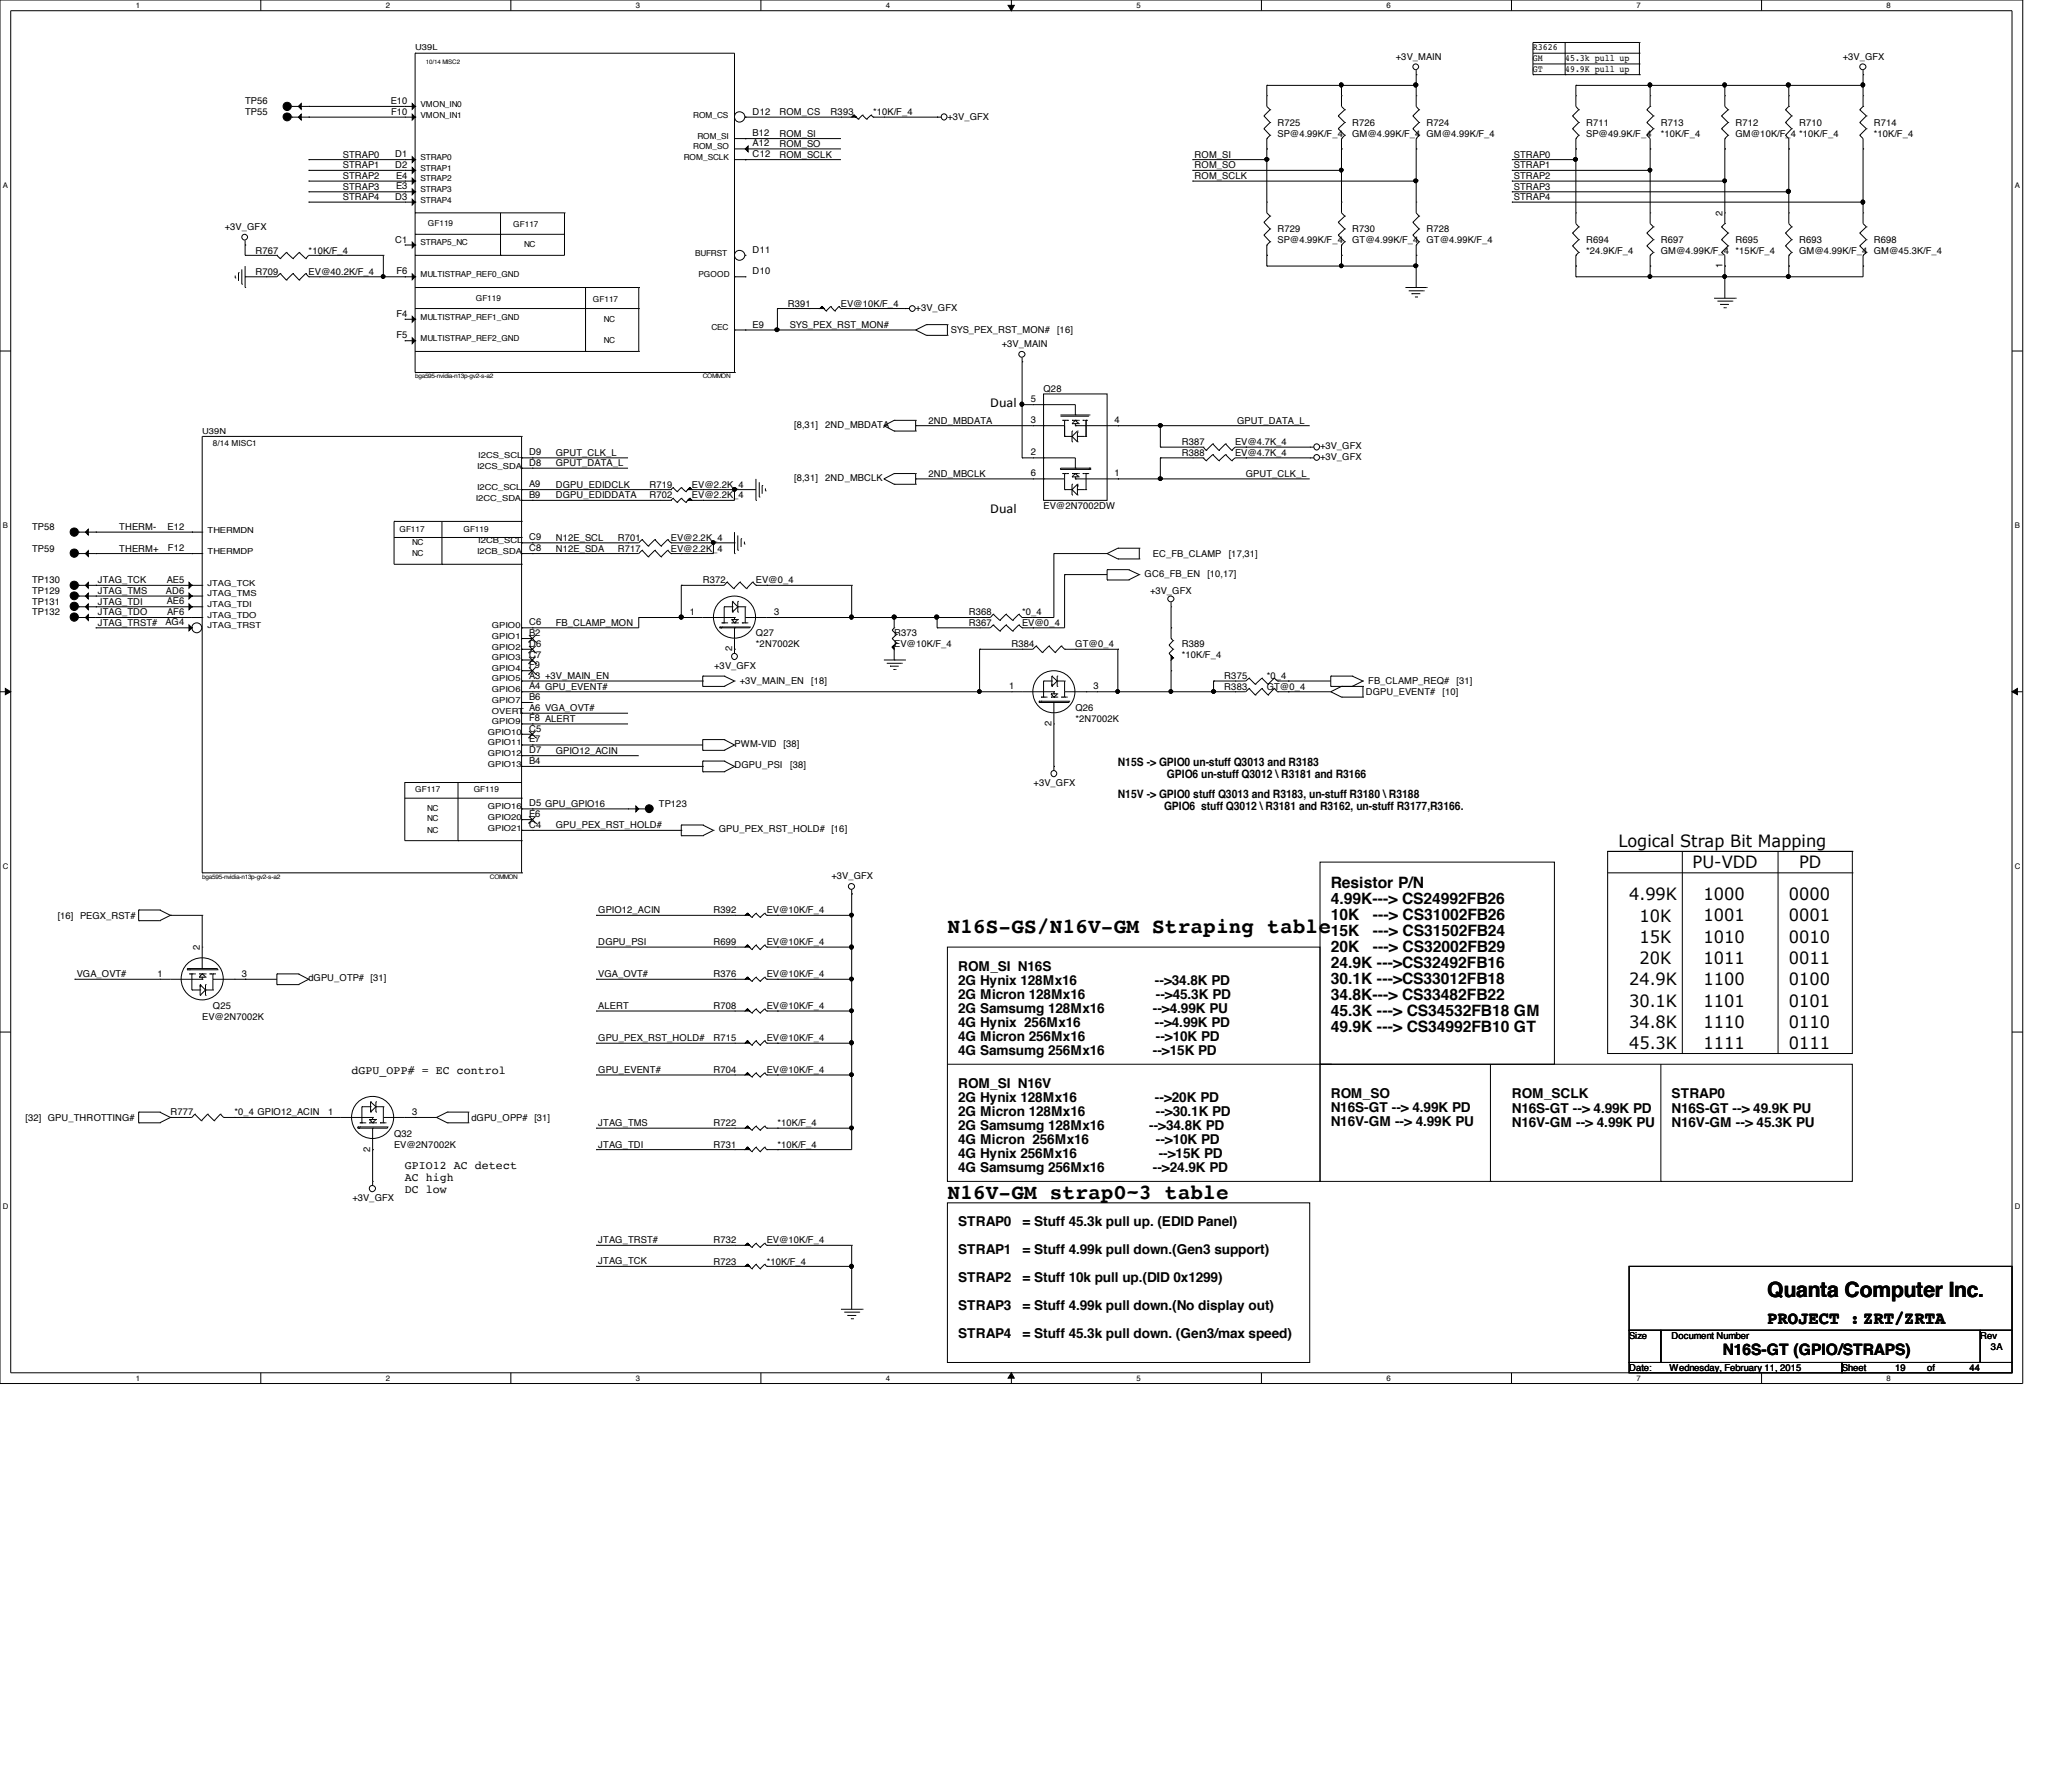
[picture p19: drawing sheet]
<svg xmlns="http://www.w3.org/2000/svg" width="210mm" height="184mm" viewBox="0 0 210 184" stroke-linecap="round" stroke-linejoin="round" font-family="sans-serif">
<defs><g id="words">
<g font-size="2.2">
<text x="97.2" y="95.7">N16S-GS/N16V-GM Straping table</text>
<text x="97.2" y="123">N16V-GM strap0~3 table</text>
<text x="181.3" y="133.1">Quanta Computer Inc.</text>
</g>
<text font-size="1.8" x="181.3" y="135.9">PROJECT :ZRT/ZRTA</text>
<g font-size="1.7">
<text x="166" y="87">Logical Strap Bit Mapping</text>
<text x="173.7" y="89.1">PU-VDD</text>
<text x="184.6" y="89.1">PD</text>
<text x="167.1" y="92.4">4.99K</text>
<text x="168.2" y="94.6">10K</text>
<text x="174.8" y="92.4">1000</text>
<text x="174.8" y="94.6">1001</text>
<text x="183.5" y="92.4">0000</text>
<text x="183.5" y="94.6">0001</text>
<text x="167.1" y="101.1">24.9K</text>
<text x="168.2" y="96.8">15K</text>
<text x="168.2" y="98.9">20K</text>
<text x="174.8" y="101.1">1100</text>
<text x="174.8" y="98.9">1011</text>
<text x="174.8" y="96.8">1010</text>
<text x="183.5" y="96.8">0010</text>
<text x="183.5" y="101.1">0100</text>
<text x="183.5" y="98.9">0011</text>
<text x="167.1" y="103.3">30.1K</text>
<text x="167.1" y="105.5">34.8K</text>
<text x="167.1" y="107.7">45.3K</text>
<text x="174.8" y="105.5">1110</text>
<text x="174.8" y="107.7">1111</text>
<text x="174.8" y="103.3">1101</text>
<text x="183.5" y="107.7">0111</text>
<text x="183.5" y="103.3">0101</text>
<text x="183.5" y="105.5">0110</text>
</g>
<g font-size="1.6">
<text x="136.5" y="91.1">Resistor P/N</text>
<text x="136.5" y="92.8">4.99K---&gt; CS24992FB26</text>
<text x="136.5" y="94.4">10K</text>
<text x="140.8" y="94.4">---&gt; CS31002FB26</text>
<text x="136.5" y="96.1">15K</text>
<text x="136.5" y="97.7">20K</text>
<text x="136.5" y="99.4">24.9K ---&gt;CS32492FB16</text>
<text x="136.5" y="101">30.1K ---&gt;CS33012FB18</text>
<text x="140.8" y="96.1">---&gt; CS31502FB24</text>
<text x="140.8" y="97.7">---&gt; CS32002FB29</text>
<text x="136.5" y="102.7">34.8K---&gt; CS33482FB22</text>
<text x="136.5" y="104.3">45.3K ---&gt; CS34532FB18 GM</text>
<text x="136.5" y="106">49.9K ---&gt; CS34992FB10 GT</text>
<text x="176.7" y="139">N16S-GT (GPIO/STRAPS)</text>
</g>
<g font-size="1.4">
<text x="101.6" y="41.7">Dual</text>
<text x="101.6" y="52.7">Dual</text>
<text x="98.3" y="99.6">ROM_SI N16S</text>
<text x="98.3" y="101">2G Hynix 128Mx16</text>
<text x="118.5" y="101">--&gt;34.8K PD</text>
<text x="98.3" y="102.5">2G Micron 128Mx16</text>
<text x="98.3" y="103.9">2G Samsumg 128Mx16</text>
<text x="98.3" y="105.4">4G Hynix 256Mx16</text>
<text x="98.3" y="106.8">4G Micron 256Mx16</text>
<text x="118.3" y="103.9">--&gt;4.99K PU</text>
<text x="118.5" y="105.4">--&gt;4.99K PD</text>
<text x="118.6" y="102.5">--&gt;45.3K PD</text>
<text x="118.6" y="106.8">--&gt;10K PD</text>
<text x="98.3" y="111.6">ROM_SI N16V</text>
<text x="98.3" y="113.1">2G Hynix 128Mx16</text>
<text x="98.3" y="108.2">4G Samsumg 256Mx16</text>
<text x="118.3" y="108.2">--&gt;15K PD</text>
<text x="118.5" y="113.1">--&gt;20K PD</text>
<text x="136.5" y="112.7">ROM_SO</text>
<text x="155.1" y="112.7">ROM_SCLK</text>
<text x="171.5" y="112.7">STRAP0</text>
<text x="98.3" y="114.5">2G Micron 128Mx16</text>
<text x="98.3" y="115.9">2G Samsumg 128Mx16</text>
<text x="98.3" y="117.4">4G Micron 256Mx16</text>
<text x="98.3" y="118.8">4G Hynix 256Mx16</text>
<text x="117.9" y="115.9">--&gt;34.8K PD</text>
<text x="118.6" y="114.5">--&gt;30.1K PD</text>
<text x="118.6" y="117.4">--&gt;10K PD</text>
<text x="118.9" y="118.8">--&gt;15K PD</text>
<text x="136.5" y="114.2">N16S-GT --&gt; 4.99K PD</text>
<text x="136.5" y="115.6">N16V-GM --&gt; 4.99K PU</text>
<text x="155.1" y="114.2">N16S-GT --&gt; 4.99K PD</text>
<text x="155.1" y="115.6">N16V-GM --&gt; 4.99K PU</text>
<text x="171.5" y="114.2">N16S-GT --&gt; 49.9K PU</text>
<text x="171.5" y="115.6">N16V-GM --&gt; 45.3K PU</text>
<text x="98.3" y="125.8">STRAP0</text>
<text x="98.3" y="120.3">4G Samsumg 256Mx16</text>
<text x="104.9" y="125.8">= Stuff 45.3k pull up. (EDID Panel)</text>
<text x="118.3" y="120.3">--&gt;24.9K PD</text>
<text x="98.3" y="128.7">STRAP1</text>
<text x="98.3" y="131.6">STRAP2</text>
<text x="104.9" y="128.7">= Stuff 4.99k pull down.(Gen3 support)</text>
<text x="104.9" y="131.6">= Stuff 10k pull up.(DID 0x1299)</text>
<text x="98.3" y="134.5">STRAP3</text>
<text x="98.3" y="137.3">STRAP4</text>
<text x="104.9" y="134.5">= Stuff 4.99k pull down.(No display out)</text>
<text x="104.9" y="137.3">= Stuff 45.3k pull down. (Gen3/max speed)</text>
</g>
<g font-size="1.2">
<text x="114.7" y="81.9">N15V -&gt; GPIO0 stuff Q3013 and R3183, un-stuff R3180 \ R3188</text>
<text x="114.7" y="78.7">N15S -&gt; GPIO0 un-stuff Q3013 and R3183</text>
<text x="119.4" y="83.1">GPIO6 stuff Q3012 \ R3181 and R3162, un-stuff R3177,R3166.</text>
<text x="119.7" y="79.9">GPIO6 un-stuff Q3012 \ R3181 and R3166</text>
<text x="36.1" y="110.2">dGPU_OPP# = EC control</text>
<text x="41.5" y="120">GPIO12 AC detect</text>
<text x="41.5" y="121.2">AC high</text>
<text x="41.5" y="122.4">DC low</text>
</g>
<g font-size="1">
<text x="157.3" y="5.2">R3626</text>
<text x="25.1" y="10.7">TP56</text>
<text x="25.1" y="11.8">TP55</text>
<text x="40.1" y="10.7">E10</text>
<text x="40.1" y="11.8">F10</text>
<text x="77.2" y="11.8">D12</text>
<text x="80" y="11.8">ROM_CS</text>
<text x="85.2" y="11.8">R393</text>
<text x="89.6" y="11.8">*10K/F_4</text>
<text x="143.2" y="6.1">+3V_MAIN</text>
<text x="157.3" y="6.3">GM</text>
<text x="157.3" y="7.4">GT</text>
<text x="160.6" y="6.3">45.3k pull up</text>
<text x="160.6" y="7.4">49.9K pull up</text>
<text x="189.1" y="6.1">+3V_GFX</text>
<text x="35.2" y="17.3">STRAP1</text>
<text x="35.2" y="16.2">STRAP0</text>
<text x="40.6" y="17.2">D2</text>
<text x="40.6" y="16.1">D1</text>
<text x="77.2" y="16.1">C12</text>
<text x="77.2" y="15">A12</text>
<text x="77.2" y="14">B12</text>
<text x="80" y="15.1">ROM_SO</text>
<text x="80" y="14">ROM_SI</text>
<text x="80" y="16.2">ROM_SCLK</text>
<text x="97.2" y="12.3">+3V_GFX</text>
<text x="122.6" y="16.2">ROM_SI</text>
<text x="122.6" y="17.3">ROM_SO</text>
<text x="131.1" y="12.9">R725</text>
<text x="131.1" y="14">SP@4.99K/F_4</text>
<text x="138.7" y="12.9">R726</text>
<text x="138.7" y="14">GM@4.99K/F_4 GM@4.99K/F_4</text>
<text x="146.3" y="12.9">R724</text>
<text x="155.3" y="17.3">STRAP1</text>
<text x="155.3" y="16.2">STRAP0</text>
<text x="162.7" y="12.9">R711</text>
<text x="162.7" y="14">SP@49.9K/F_4</text>
<text x="170.4" y="12.9">R713</text>
<text x="170.4" y="14">*10K/F_4</text>
<text x="178.1" y="12.9">R712</text>
<text x="178.1" y="14">GM@10K/F_4 *10K/F_4</text>
<text x="184.6" y="12.9">R710</text>
<text x="192.2" y="12.9">R714</text>
<text x="192.2" y="14">*10K/F_4</text>
<text x="23.1" y="23.6">+3V_GFX</text>
<text x="35.2" y="20.5">STRAP4</text>
<text x="35.2" y="19.5">STRAP3</text>
<text x="35.2" y="18.4">STRAP2</text>
<text x="40.6" y="20.5">D3</text>
<text x="40.6" y="19.4">E3</text>
<text x="40.6" y="18.3">E4</text>
<text x="122.6" y="18.4">ROM_SCLK</text>
<text x="131.1" y="23.8">R729</text>
<text x="138.7" y="23.8">R730</text>
<text x="146.3" y="23.8">R728</text>
<text x="155.3" y="18.4">STRAP2</text>
<text x="155.3" y="20.5">STRAP4</text>
<text x="155.3" y="19.5">STRAP3</text>
<text x="176.7" y="22.2" transform="rotate(-90 176.7 22.2)">2</text>
<text x="26.2" y="26">R767</text>
<text x="26.2" y="28.2">R709</text>
<text x="31.7" y="26">*10K/F_4</text>
<text x="31.7" y="28.2">EV@40.2K/F_4</text>
<text x="40.6" y="24.9">C1</text>
<text x="40.7" y="28.2">F6</text>
<text x="77.2" y="28.2">D10</text>
<text x="77.2" y="26">D11</text>
<text x="131.1" y="24.9">SP@4.99K/F_4</text>
<text x="138.7" y="24.9">GT@4.99K/F_4</text>
<text x="146.3" y="24.9">GT@4.99K/F_4</text>
<text x="162.7" y="24.9">R694</text>
<text x="162.7" y="26">*24.9K/F_4</text>
<text x="170.4" y="24.9">R697</text>
<text x="170.4" y="26">GM@4.99K/F_4 *15K/F_4</text>
<text x="176.7" y="27.5" transform="rotate(-90 176.7 27.5)">1</text>
<text x="178.1" y="24.9">R695</text>
<text x="184.6" y="24.9">R693</text>
<text x="184.6" y="26">GM@4.99K/F_4 GM@45.3K/F_4</text>
<text x="192.2" y="24.9">R698</text>
<text x="40.7" y="34.7">F5</text>
<text x="40.7" y="32.5">F4</text>
<text x="77.2" y="33.6">E9</text>
<text x="80.8" y="31.5">R391</text>
<text x="81" y="33.7">SYS_PEX_RST_MON#</text>
<text x="86.3" y="31.5">EV@10K/F_4</text>
<text x="93.9" y="31.9">+3V_GFX</text>
<text x="97.5" y="34.2">SYS_PEX_RST_MON#</text>
<text x="102.8" y="35.6">+3V_MAIN</text>
<text x="108.5" y="34.2">[16]</text>
<text x="105.7" y="41.3">5</text>
<text x="107.1" y="40.2">Q28</text>
<text x="54.3" y="47.8">D8</text>
<text x="54.3" y="46.7">D9</text>
<text x="57" y="47.8">GPUT_DATA_L</text>
<text x="57" y="46.8">GPUT_CLK_L</text>
<text x="81.5" y="43.9">[8,31]</text>
<text x="84.7" y="43.9">2ND_MBDATA</text>
<text x="95.3" y="43.5">2ND_MBDATA</text>
<text x="105.7" y="46.7">2</text>
<text x="105.7" y="43.4">3</text>
<text x="114.3" y="43.4">4</text>
<text x="121.2" y="45.7">R387</text>
<text x="121.2" y="46.8">R388</text>
<text x="126.7" y="45.7">EV@4.7K_4</text>
<text x="126.7" y="46.8">EV@4.7K_4</text>
<text x="126.9" y="43.5">GPUT_DATA_L</text>
<text x="135.4" y="46.1">+3V_GFX</text>
<text x="135.4" y="47.2">+3V_GFX</text>
<text x="54.3" y="51.1">B9</text>
<text x="54.3" y="50">A9</text>
<text x="57" y="50">DGPU_EDIDCLK</text>
<text x="57" y="51.1">DGPU_EDIDDATA</text>
<text x="66.6" y="51.1">R702</text>
<text x="66.6" y="50">R719</text>
<text x="71" y="51.1">EV@2.2K_4</text>
<text x="71" y="50">EV@2.2K_4</text>
<text x="81.5" y="49.4">[8,31]</text>
<text x="84.7" y="49.4">2ND_MBCLK</text>
<text x="95.3" y="48.9">2ND_MBCLK</text>
<text x="105.7" y="48.9">6</text>
<text x="107.1" y="52.2">EV@2N7002DW</text>
<text x="114.3" y="48.9">1</text>
<text x="127.8" y="48.9">GPUT_CLK_L</text>
<text x="3.3" y="54.4">TP58</text>
<text x="3.3" y="59.9">TP130</text>
<text x="3.3" y="56.6">TP59</text>
<text x="10" y="59.9">JTAG_TCK</text>
<text x="12.2" y="56.6">THERM+</text>
<text x="12.2" y="54.4">THERM-</text>
<text x="17.1" y="59.8">AE5</text>
<text x="17.2" y="54.4">E12</text>
<text x="17.2" y="56.6">F12</text>
<text x="54.3" y="56.6">C8</text>
<text x="54.3" y="55.5">C9</text>
<text x="57" y="55.5">N12E_SCL</text>
<text x="57" y="56.6">N12E_SDA</text>
<text x="63.4" y="56.6">R717</text>
<text x="63.4" y="55.5">R701</text>
<text x="68.8" y="56.6">EV@2.2K_4</text>
<text x="68.8" y="55.5">EV@2.2K_4</text>
<text x="72.1" y="59.9">R372</text>
<text x="77.6" y="59.9">EV@0_4</text>
<text x="117.4" y="59.2">GC6_FB_EN</text>
<text x="118.3" y="57.1">EC_FB_CLAMP</text>
<text x="123.9" y="59.2">[10,17]</text>
<text x="126.1" y="57.1">[17,31]</text>
<text x="3.3" y="63.2">TP132</text>
<text x="3.3" y="61">TP129</text>
<text x="3.3" y="62.1">TP131</text>
<text x="10" y="63.2">JTAG_TDO</text>
<text x="10" y="62.1">JTAG_TDI</text>
<text x="10" y="64.2">JTAG_TRST#</text>
<text x="10" y="61">JTAG_TMS</text>
<text x="17" y="64.2">AG4</text>
<text x="17" y="60.9">AD6</text>
<text x="17.1" y="62">AE6</text>
<text x="17.1" y="63.1">AF6</text>
<text x="54.3" y="65.3">B2</text>
<text x="54.3" y="64.2">C6</text>
<text x="57" y="64.2">FB_CLAMP_MON</text>
<text x="70.8" y="63.1">1</text>
<text x="77.6" y="65.3">Q27</text>
<text x="79.4" y="63.1">3</text>
<text x="91.7" y="65.3">R373</text>
<text x="99.4" y="64.3">R367</text>
<text x="99.4" y="63.2">R368</text>
<text x="104.9" y="64.3">EV@0_4</text>
<text x="104.9" y="63.2">*0_4</text>
<text x="118" y="61">+3V_GFX</text>
<text x="54.3" y="71.8">B6</text>
<text x="54.3" y="70.7">A4 GPU_EVENT#</text>
<text x="54.3" y="69.6">A3 +3V_MAIN_EN</text>
<text x="54.3" y="68.6">F9</text>
<text x="54.3" y="67.5">C7</text>
<text x="54.3" y="66.4">D6</text>
<text x="73.3" y="68.6">+3V_GFX</text>
<text x="75.1" y="66.8" transform="rotate(-90 75.1 66.8)">2</text>
<text x="75.9" y="70.1">+3V_MAIN_EN</text>
<text x="77.6" y="66.4">*2N7002K</text>
<text x="83.2" y="70.1">[18]</text>
<text x="91.7" y="66.4">EV@10K/F_4</text>
<text x="103.5" y="70.7">1</text>
<text x="103.8" y="66.4">R384</text>
<text x="110.3" y="66.4">GT@0_4</text>
<text x="112.2" y="70.7">3</text>
<text x="121.2" y="66.4">R389</text>
<text x="121.2" y="67.5">*10K/F_4</text>
<text x="125.6" y="69.7">R375</text>
<text x="125.6" y="70.8">R383</text>
<text x="130" y="69.7">*0_4</text>
<text x="130" y="70.8">GT@0_4</text>
<text x="140.1" y="71.3">DGPU_EVENT#</text>
<text x="140.4" y="70.1">FB_CLAMP_REQ#</text>
<text x="148" y="71.3">[10]</text>
<text x="149.4" y="70.1">[31]</text>
<text x="54.3" y="77.3">D7</text>
<text x="54.3" y="76.2">E7</text>
<text x="54.3" y="75.1">C5</text>
<text x="54.3" y="74">F8 ALERT</text>
<text x="54.3" y="72.9">A6 VGA_OVT#</text>
<text x="57" y="77.3">GPIO12_ACIN</text>
<text x="75.4" y="76.7">PWM-VID</text>
<text x="80.4" y="76.7">[38]</text>
<text x="107.9" y="74.5" transform="rotate(-90 107.9 74.5)">2</text>
<text x="110.3" y="73">Q26</text>
<text x="110.3" y="74.1">*2N7002K</text>
<text x="54.3" y="83.9">E6</text>
<text x="54.3" y="82.8">D5 GPU_GPIO16</text>
<text x="54.3" y="78.4">B4</text>
<text x="67.6" y="82.8">TP123</text>
<text x="75.4" y="78.9">DGPU_PSI</text>
<text x="81.1" y="78.9">[38]</text>
<text x="106" y="80.6">+3V_GFX</text>
<text x="54.3" y="85">C4</text>
<text x="57" y="85">GPU_PEX_RST_HOLD#</text>
<text x="73.7" y="85.4">GPU_PEX_RST_HOLD# [16]</text>
<text x="5.9" y="94.3">[16] PEGX_RST#</text>
<text x="61.4" y="93.7">GPIO12_ACIN</text>
<text x="73.2" y="93.7">R392</text>
<text x="78.7" y="93.7">EV@10K/F_4</text>
<text x="85.3" y="90.3">+3V_GFX</text>
<text x="7.9" y="100.3">VGA_OVT#</text>
<text x="16.2" y="100.2">1</text>
<text x="20.5" y="97.5" transform="rotate(-90 20.5 97.5)">2</text>
<text x="24.8" y="100.2">3</text>
<text x="31.7" y="100.7">dGPU_OTP# [31]</text>
<text x="61.4" y="100.3">VGA_OVT#</text>
<text x="61.4" y="97">DGPU_PSI</text>
<text x="73.2" y="100.3">R376</text>
<text x="73.2" y="97">R699</text>
<text x="78.7" y="100.3">EV@10K/F_4</text>
<text x="78.7" y="97">EV@10K/F_4</text>
<text x="20.7" y="104.6">EV@2N7002K</text>
<text x="21.8" y="103.5">Q25</text>
<text x="61.4" y="103.5">ALERT</text>
<text x="61.4" y="106.8">GPU_PEX_RST_HOLD#</text>
<text x="73.2" y="103.5">R708</text>
<text x="73.2" y="106.8">R715</text>
<text x="78.7" y="103.5">EV@10K/F_4</text>
<text x="78.7" y="106.8">EV@10K/F_4</text>
<text x="61.4" y="110.1">GPU_EVENT#</text>
<text x="73.2" y="110.1">R704</text>
<text x="78.7" y="110.1">EV@10K/F_4</text>
<text x="2.6" y="115">[32] GPU_THROTTING#</text>
<text x="17.5" y="114.5">R777</text>
<text x="24" y="114.5">*0_4 GPIO12_ACIN</text>
<text x="33.7" y="114.4">1</text>
<text x="38" y="118.2" transform="rotate(-90 38 118.2)">2</text>
<text x="40.4" y="116.7">Q32</text>
<text x="40.4" y="117.8">EV@2N7002K</text>
<text x="42.3" y="114.4">3</text>
<text x="48.4" y="115">dGPU_OPP#</text>
<text x="54.8" y="115">[31]</text>
<text x="61.4" y="115.6">JTAG_TMS</text>
<text x="61.4" y="117.8">JTAG_TDI</text>
<text x="73.2" y="115.6">R722</text>
<text x="73.2" y="117.8">R731</text>
<text x="79.8" y="115.6">*10K/F_4</text>
<text x="79.8" y="117.8">*10K/F_4</text>
<text x="36.2" y="123.2">+3V_GFX</text>
<text x="61.4" y="127.6">JTAG_TRST#</text>
<text x="61.4" y="129.8">JTAG_TCK</text>
<text x="73.2" y="129.8">R723</text>
<text x="73.2" y="127.6">R732</text>
<text x="78.7" y="129.8">*10K/F_4</text>
<text x="78.7" y="127.6">EV@10K/F_4</text>
<text x="167.1" y="137.4">Size</text>
<text x="171.5" y="137.4">Document Number</text>
<text x="203.2" y="137.4">Rev</text>
<text x="167.1" y="140.7">Date:</text>
<text x="171.3" y="140.7">Wednesday, February 11, 2015</text>
<text x="189" y="140.7">Sheet</text>
<text x="194.4" y="140.7">19</text>
<text x="197.7" y="140.7">of</text>
<text x="202.1" y="140.7">44</text>
<text x="204.3" y="138.5">3A</text>
</g>
<g font-size=".8">
<text x="13.9" y=".8">1</text>
<text x="39.6" y=".8">2</text>
<text x="42.6" y="5.2">U39L</text>
<text x="65.2" y=".8">3</text>
<text x="90.9" y=".8">4</text>
<text x="116.6" y=".8">5</text>
<text x="142.2" y=".8">6</text>
<text x="167.9" y=".8">7</text>
<text x="193.5" y=".8">8</text>
<text x="43.1" y="11">VMON_IN0</text>
<text x="43.1" y="17.5">STRAP1</text>
<text x="43.1" y="16.4">STRAP0</text>
<text x="43.1" y="12.1">VMON_IN1</text>
<text x="70.1" y="16.4">ROM_SCLK</text>
<text x="71.1" y="15.3">ROM_SO</text>
<text x="71.1" y="12.1">ROM_CS</text>
<text x="71.5" y="14.3">ROM_SI</text>
<text x=".3" y="19.3">A</text>
<text x="43.1" y="20.8">STRAP4</text>
<text x="43.1" y="19.7">STRAP3</text>
<text x="43.1" y="18.6">STRAP2</text>
<text x="43.9" y="23.2">GF119</text>
<text x="52.7" y="23.3">GF117</text>
<text x="206.7" y="19.3">A</text>
<text x="43.1" y="28.4">MULTISTRAP_REF0_GND</text>
<text x="43.1" y="25.2">STRAP5_NC</text>
<text x="53.8" y="25.4">NC</text>
<text x="71.3" y="26.2">BUFRST</text>
<text x="71.7" y="28.4">PGOOD</text>
<text x="43.1" y="35">MULTISTRAP_REF2_GND</text>
<text x="43.1" y="32.8">MULTISTRAP_REF1_GND</text>
<text x="48.8" y="30.9">GF119</text>
<text x="60.8" y="30.9">GF117</text>
<text x="61.9" y="35.2">NC</text>
<text x="61.9" y="33">NC</text>
<text x="73" y="33.9">CEC</text>
<text x="20.7" y="44.5">U39N</text>
<text x="21.8" y="45.8">8/14 MISC1</text>
<text x="49.1" y="47">I2CS_SCL</text>
<text x="48.8" y="51.4">I2CC_SDA</text>
<text x="48.9" y="50.3">I2CC_SCL</text>
<text x="48.9" y="48.1">I2CS_SDA</text>
<text x=".3" y="54.2">B</text>
<text x="21.3" y="56.9">THERMDP</text>
<text x="21.3" y="54.7">THERMDN</text>
<text x="41" y="54.6">GF117</text>
<text x="42.3" y="57.1">NC</text>
<text x="42.3" y="56">NC</text>
<text x="47.5" y="54.6">GF119</text>
<text x="48.9" y="56.9">I2CB_SDA</text>
<text x="49.1" y="55.8">I2CB_SCL</text>
<text x="206.7" y="54.2">B</text>
<text x="21.3" y="64.5">JTAG_TRST</text>
<text x="21.3" y="63.4">JTAG_TDO</text>
<text x="21.3" y="62.3">JTAG_TDI</text>
<text x="21.3" y="61.2">JTAG_TMS</text>
<text x="21.3" y="60.1">JTAG_TCK</text>
<text x="50.5" y="65.6">GPIO1</text>
<text x="50.5" y="64.5">GPIO0</text>
<text x="50.5" y="71">GPIO6</text>
<text x="50.5" y="69.9">GPIO5</text>
<text x="50.5" y="68.9">GPIO4</text>
<text x="50.5" y="67.8">GPIO3</text>
<text x="50.5" y="66.7">GPIO2</text>
<text x="50" y="77.6">GPIO12</text>
<text x="50" y="76.5">GPIO11</text>
<text x="50" y="75.4">GPIO10</text>
<text x="50.5" y="74.3">GPIO9</text>
<text x="50.5" y="73.2">OVERT</text>
<text x="50.5" y="72.1">GPIO7</text>
<text x="42.6" y="81.3">GF117</text>
<text x="43.8" y="83.3">NC</text>
<text x="48.6" y="81.3">GF119</text>
<text x="50" y="83.1">GPIO16</text>
<text x="50" y="78.7">GPIO13</text>
<text x=".3" y="89.2">C</text>
<text x="43.8" y="85.5">NC</text>
<text x="43.8" y="84.2">NC</text>
<text x="50" y="85.3">GPIO21</text>
<text x="50" y="84.2">GPIO20</text>
<text x="206.7" y="89.2">C</text>
<text x=".3" y="124.1">D</text>
<text x="206.7" y="124.1">D</text>
<text x="13.9" y="141.7">1</text>
<text x="39.6" y="141.7">2</text>
<text x="65.2" y="141.7">3</text>
<text x="90.9" y="141.7">4</text>
<text x="116.6" y="141.7">5</text>
<text x="142.2" y="141.7">6</text>
<text x="167.9" y="141.7">7</text>
<text x="193.5" y="141.7">8</text>
</g>
<g font-size=".6">
<text x="43.7" y="6.5">10/14 MISC2</text>
<text x="42.6" y="38.8">bga595-nvidia-n13p-gv2-s-a2</text>
<text x="72.1" y="38.8">COMMON</text>
<text x="20.7" y="90.2">bga595-nvidia-n13p-gv2-s-a2</text>
<text x="50.2" y="90.2">COMMON</text>
</g>
</g></defs>
<path d="M0 0h207.5v142h-207.5zM1.1 1.1h205.3v139.8h-205.3z" fill="none" stroke="#000" stroke-width=".1"/>
<g fill="#fff">
<path d="M13.9 .1h.5v.9h-.5z"/>
<path d="M13.9 141h.5v.9h-.5z"/>
</g>
<path d="M26.8 0v1.1M26.8 140.9v1.1" fill="none" stroke="#000" stroke-width=".1"/>
<g fill="#fff">
<path d="M39.6 .1h.4v.9h-.4z"/>
<path d="M39.6 141h.4v.9h-.4z"/>
</g>
<path d="M52.4 0v1.1M52.4 140.9v1.1" fill="none" stroke="#000" stroke-width=".1"/>
<g fill="#fff">
<path d="M65.2 .1h.5v.9h-.5z"/>
<path d="M65.2 141h.5v.9h-.5z"/>
</g>
<path d="M78.1 0v1.1M78.1 140.9v1.1" fill="none" stroke="#000" stroke-width=".1"/>
<g fill="#fff">
<path d="M90.9 .1h.4v.9h-.4z"/>
<path d="M90.9 141h.4v.9h-.4z"/>
</g>
<path d="M103.8 0v1.1M103.4 .6h.7l-.3 .5zM103.8 140.9l.3 .5h-.7zM103.8 140.9v1.1" fill="none" stroke="#000" stroke-width=".1"/>
<path d="M103.4 .6h.7l-.3 .5zM103.8 140.9l.3 .5h-.7z" fill="#000"/>
<g fill="#fff">
<path d="M116.6 .1h.4v.9h-.4z"/>
<path d="M116.6 141h.4v.9h-.4z"/>
</g>
<path d="M129.4 0v1.1M129.4 140.9v1.1" fill="none" stroke="#000" stroke-width=".1"/>
<g fill="#fff">
<path d="M142.2 .1h.5v.9h-.5z"/>
<path d="M142.2 141h.5v.9h-.5z"/>
</g>
<path d="M155.1 0v1.1M155.1 140.9v1.1" fill="none" stroke="#000" stroke-width=".1"/>
<g fill="#fff">
<path d="M167.9 .1h.4v.9h-.4z"/>
<path d="M167.9 141h.4v.9h-.4z"/>
</g>
<path d="M180.7 0v1.1M180.7 140.9v1.1" fill="none" stroke="#000" stroke-width=".1"/>
<g fill="#fff">
<path d="M193.5 .1h.5v.9h-.5z"/>
<path d="M193.5 141h.5v.9h-.5z"/>
<path d="M.3 18.5h.5v.9h-.5z"/>
<path d="M206.7 18.5h.5v.9h-.5z"/>
<path d="M.3 53.5h.5v.9h-.5z"/>
<path d="M206.7 53.5h.5v.9h-.5z"/>
</g>
<path d="M0 36h1.1M206.4 36h1.1" fill="none" stroke="#000" stroke-width=".1"/>
<g fill="#fff">
<path d="M.3 88.4h.5v.9h-.5z"/>
<path d="M206.7 88.4h.6v.9h-.6z"/>
</g>
<path d="M0 71h1.1M.6 70.7l.5 .3-.5 .3zM206.4 71h1.1M206.4 71l.6-.3v.6z" fill="none" stroke="#000" stroke-width=".1"/>
<path d="M.6 70.7l.5 .3-.5 .3zM206.4 71l.6-.3v.6z" fill="#000"/>
<g fill="#fff">
<path d="M.3 123.4h.5v.8h-.5z"/>
<path d="M206.7 123.4h.6v.8h-.6z"/>
</g>
<g fill="none" stroke="#000" stroke-width=".1">
<path d="M29.9 12h12.7M29.9 10.9h12.7M29.9 10.9h.1M29.9 12h.1M30.6 10.9l.3-.3v.6zM30.6 12l.3-.3v.6zM31.7 19.7h10.9M31.7 17.5h10.9M31.7 16.4h10.9M31.7 18.6h10.9M31.7 19.7h.1M31.7 17.5h.1"/>
<path d="M31.7 16.4h.1M31.7 18.6h.1M31.7 10.9h.1M31.7 12h.1M41.5 19.7h.1M41.5 18.6h.1M41.5 17.5h.1M41.5 16.4h.1M41.5 12h.1M41.5 10.9h.1M42.3 19.4l.3 .3-.3 .3zM42.3 18.3l.3 .3-.3 .3z"/>
<path d="M42.3 17.2l.3 .3-.3 .3zM42.3 16.1l.3 .3-.3 .3zM42.3 11.7l.3 .3-.3 .3zM42.3 10.6l.3 .3-.3 .3zM42.6 5.5h32.8v32.7M42.6 10.9h.1M42.6 12h.1M42.6 19.7h.1M42.6 16.4h.1M42.6 18.6h.1M42.6 17.5h.1M42.6 5.5h.1"/>
<path d="M42.6 5.5v32.7M75.4 16.4h10.9M75.4 15.3h10.9M75.4 14.2h10.9M76.5 15.3l.3-.3v.6zM76.5 15.3h.1M76.5 14.2h.1M76.5 16.4h.1M76.5 12h.1M86.3 12h.1M87.6 11.8l-.2 .2h-10.9M87.6 11.8h.1"/>
<path d="M87.6 11.8l.5 .4M87.6 11.8l.2 .2h-.4l.2-.2 .2 .2zM88.1 12.2h.1M88.5 11.8h.1M88.5 11.8l.4 .4M88.5 11.8l-.4 .4M88.9 12.2h.1M89.4 11.8h.1M89.4 11.8l.2 .2M89.4 11.8l-.5 .4M89.6 12h.1M89.6 12h7"/>
<path d="M90.7 12h.1M96.1 12h.1M122.3 16.4h.1M122.3 18.6h.1M122.3 17.5h.1M122.3 16.4h7.7M122.3 17.5h15.3M122.3 18.6h23M129.7 11.9h.1M129.7 13.2h.1M129.7 11.9l.6 .7M129.7 13.2l.6 .7"/>
<path d="M129.8 16.2h.3l.1 .1-.1 .2-.1 .1-.2-.1zM130 16.4h.1M130 8.8h.1M130 15.3h.1M130 14.2h.1M130 9.8h.1M130 8.8v2.1l.3 .4M130 14.2v7.6l.3 .4M130 8.8h15.3M130.3 11.3h.1M130.3 12.6h.1M130.3 13.9h.1"/>
<path d="M130.3 11.3l-.6 .6M130.3 12.6l-.6 .6M130.3 13.9l-.3 .3M137.3 11.9h.1M137.3 13.2h.1M137.3 11.9l.7 .7M137.3 13.2l.7 .7M137.5 8.6h.2v.3h-.1h-.1zM137.5 17.3h.2v.3l-.1 .1-.1-.1zM137.6 8.8h.1M137.6 17.5h.1M137.6 15.3h.1"/>
<path d="M137.6 14.2h.1M137.6 9.8h.1M137.6 8.8v2.1l.4 .4M137.6 14.2v7.6l.4 .4M138 11.3h.1M138 12.6h.1M138 13.9h.1M138 11.3l-.7 .6M138 12.6l-.7 .6M138 13.9l-.4 .3M144.9 11.9h.1M144.9 13.2h.1"/>
<path d="M144.9 11.9l.7 .7M144.9 13.2l.7 .7M145.1 8.6h.3l.1 .1-.1 .2h-.2h-.1zM145.1 18.4h.3l.1 .1-.1 .2-.2 .1-.1-.1zM145.3 7.7h.1M145.3 15.3h.1M145.3 18.6h.1M145.3 8.8h.1M145.3 14.2h.1M145.3 9.8h.1M145.3 7.2v3.7l.3 .4M145.3 14.2v7.6l.3 .4"/>
<path d="M145.6 11.3h.1M145.6 12.6h.1M145.6 13.9h.1M145.6 11.3l-.7 .6M145.6 12.6l-.7 .6M145.6 13.9l-.3 .3M155.1 17.5h14.2M155.1 18.6h21.9M155.1 18.6h.1M155.1 17.5h.1M155.1 19.7h.1M155.1 16.4h.1"/>
<path d="M155.1 16.4h6.6M155.1 19.7h28.4M157.3 7.7h.1M157.3 7.7h10.9M157.3 5.5h10.9M157.3 6.6h10.9M160.6 7.7h.1M160.6 4.4v3.3M161.3 11.9h.1M161.3 13.2h.1M161.3 11.9l.7 .7M161.3 13.2l.7 .7"/>
<path d="M161.5 16.2h.3v.1v.2l-.2 .1-.1-.1zM161.7 8.8h29.4M161.7 16.4h.1M161.7 8.8h.1M161.7 15.3h.1M161.7 14.2h.1M161.7 9.8h.1M161.7 8.8v2.1l.3 .4M161.7 14.2v8.7l.3 .4M162 11.3h.1M162 12.6h.1M162 13.9h.1"/>
<path d="M162 11.3l-.7 .6M162 12.6l-.7 .6M162 13.9l-.3 .3M168.2 4.4h.1M168.2 7.7h.1M168.2 5.5h.1M168.2 6.6h.1M168.2 4.4v3.3M168.2 4.4h-10.9v3.3M169 13.9l.3 .3v8.7l.3 .4M169 13.9h.1M169 12.6h.1"/>
<path d="M169 11.3h.1M169 12.6l.6 .6M169 11.3l.6 .6M169.1 8.6h.3v.3h-.2h-.1zM169.1 17.3h.3v.3l-.2 .1-.1-.1zM169.3 8.8h.1M169.3 17.5h.1M169.3 15.3h.1M169.3 10.9h.1M169.3 9.8h.1M169.3 8.8v2.1M169.3 10.9l-.3 .4"/>
<path d="M169.6 13.2l-.6 .7M169.6 11.9l-.6 .7M169.6 13.2h.1M169.6 11.9h.1M176.6 11.9h.1M176.6 13.2h.1M176.6 11.9l.7 .7M176.6 13.2l.7 .7M176.8 8.6h.3v.3h-.2h-.1zM176.8 18.4h.3v.3l-.2 .1-.1-.1zM177 8.8h.1M177 15.3h.1"/>
<path d="M177 18.6h.1M177 14.2h.1M177 9.8h.1M177 8.8v2.1l.3 .4M177 14.2v8.7M177.3 11.3h.1M177.3 12.6h.1M177.3 13.9h.1M177.3 11.3l-.7 .6M177.3 12.6l-.7 .6M177.3 13.9l-.3 .3M183.2 12.6l.6 .6"/>
<path d="M183.2 11.3l.6 .6M183.2 13.9h.1M183.2 12.6h.1M183.2 11.3h.1M183.2 13.9l.3 .3v8.7l.3 .4M183.3 8.6h.3l.1 .1-.1 .2h-.1h-.2zM183.3 19.5h.3l.1 .1-.1 .2-.1 .1-.2-.1zM183.5 10.9l-.3 .4M183.5 19.7h.1M183.5 8.8h.1M183.5 15.3h.1M183.5 10.9h.1"/>
<path d="M183.5 9.8h.1M183.5 8.8v2.1M183.8 13.2h.1M183.8 11.9h.1M183.8 13.2l-.6 .7M183.8 11.9l-.6 .7M190.8 13.9h.1M190.8 12.6h.1M190.8 11.3h.1M190.8 13.9l.3 .3v8.7l.4 .4M190.8 12.6l.7 .6M190.8 11.3l.7 .6"/>
<path d="M191 8.6h.2v.3h-.1h-.1zM191.1 10.9l-.3 .4M191.1 7.7h.1M191.1 8.8h.1M191.1 15.3h.1M191.1 10.9h.1M191.1 9.8h.1M191.1 7.2v3.7M191.5 13.2l-.7 .7M191.5 11.9l-.7 .7M191.5 13.2h.1M191.5 11.9h.1"/>
<path d="M24.1 28.5h.1M24.1 28.3v.2M24.5 28h.1M24.5 28v.8M24.8 29.2h.1M24.8 27.6v1.6M25.1 26.2h3.3M25.1 28.4h.1M25.1 25.1h.1M25.1 26.2h.1M25.1 29.5h.1M25.1 24.7v1.5"/>
<path d="M25.1 27.3v2.2M27.3 26.2h.1M27.3 28.4h.1M28.4 26.2l.3 .3M28.4 26.2h.1M28.7 26.5h.1M28.7 28.1h.1M28.7 28.1l.7 .6M28.7 28.1l-.3 .3h-3.3M29.4 25.9l.7 .6M29.4 25.9h.1M29.4 28.7h.1"/>
<path d="M29.4 25.9l-.7 .6M30.1 26.5h.1M30.1 28.1h.1M30.1 28.1l.6 .6M30.1 28.1l-.7 .6M30.7 25.9l.7 .6M30.7 25.9h.1M30.7 28.7h.1M30.7 25.9l-.6 .6M31.4 26.5h.1M31.4 28.1h.1M31.4 28.1l.3 .3"/>
<path d="M31.4 28.1l-.7 .6M31.7 20.7h10.9M31.7 20.7h.1M31.7 28.4h.1M31.7 28.4h10.9M32.8 26.2h.1M32.8 28.4h.1M39.2 28.2h.2v.3l-.1 .1-.1-.1zM39.3 28.4h.1M39.3 26.2h.1M39.3 26.2h-7.6l-.3 .3M39.3 26.2v2.2"/>
<path d="M41.5 28.4h.1M41.5 35h.1M41.5 32.8h.1M41.5 25.1h.1M41.5 20.7h.1M41.5 35h1.1M41.5 32.8h1.1M41.5 25.1h1.1M42.3 34.7l.3 .3-.3 .3zM42.3 32.5l.3 .3-.3 .3zM42.3 28.1l.3 .3-.3 .3zM42.3 24.8l.3 .3-.3 .3z"/>
<path d="M42.3 20.4l.3 .3-.3 .3zM42.6 24h.1M42.6 25.1h.1M42.6 28.4h.1M42.6 35h.1M42.6 32.8h.1M42.6 20.7h.1M42.6 21.8h.1M42.6 26.2h.1M42.6 38.2h.1M42.6 31.7h22.9M42.6 29.5h22.9"/>
<path d="M42.6 36.1h22.9M42.6 38.2h32.8M42.6 24h15.3M42.6 21.8h15.3M51.4 26.2h.1M51.4 21.8v4.4M57.9 21.8h.1M57.9 21.8v4.4h-15.3M60.1 36.1h.1M60.1 29.5v6.6M65.5 31.7h.1M65.5 36.1h.1"/>
<path d="M65.5 29.5h.1M65.5 29.5v6.6M75.4 28.4h.1M75.4 33.9h.1M75.4 38.2h.1M75.4 28.4h1.1M75.4 33.9h18.5M76.5 33.9h.1M76.5 28.4h.1M76.5 26.2h.1M79.6 33.7h.3v.1v.2h-.2h-.1zM79.8 33.9h.1"/>
<path d="M79.8 31.7h.1M79.8 31.7v2.2M83 31.7h.1M84.3 31.5l-.2 .2h-4.3M84.3 31.5h.1M84.3 31.5l.5 .4M84.3 31.5l.2 .2h-.4l.2-.2 .2 .2zM84.8 31.9h.1M85.2 31.5l-.4 .4M85.2 31.5h.1M85.2 31.5l.4 .4M85.6 31.9h.1"/>
<path d="M86.1 31.5h.1M86.1 31.5l.2 .2M86.1 31.5l-.5 .4M86.3 31.7h.1M86.3 31.7h7M87.4 31.7h.1M92.8 31.7h.1M93.9 33.9h.1M93.9 33.9l1.1 .5M95 33.3h2.2M95 33.3h.1M95 34.4h.1"/>
<path d="M95 33.3l-1.1 .6M95 34.4h2.2M97.2 34.4h.1M97.2 33.3h.1M97.2 33.3v1.1M104.9 37.1h.1M104.9 36.7v10.3M129.7 22.8h.1M129.7 24.1h.1M129.7 22.8l.6 .7M129.7 24.1l.6 .7M130 27.3h.1"/>
<path d="M130 26.2h.1M130 25.1h.1M130 20.7h.1M130 25.1v2.2M130 27.3h15.3M130.3 22.2h.1M130.3 23.5h.1M130.3 24.8h.1M130.3 22.2l-.6 .6M130.3 23.5l-.6 .6M130.3 24.8l-.3 .3M137.3 22.8h.1"/>
<path d="M137.3 24.1h.1M137.3 22.8l.7 .7M137.3 24.1l.7 .7M137.5 27.1h.2v.3l-.1 .1-.1-.1zM137.6 26.2h.1M137.6 27.3h.1M137.6 25.1h.1M137.6 20.7h.1M137.6 25.1v2.2M138 22.2h.1M138 23.5h.1M138 24.8h.1"/>
<path d="M138 22.2l-.7 .6M138 23.5l-.7 .6M138 24.8l-.4 .3M144.2 29.5h2.1M144.5 29.8h1.5M144.8 30.1h.9M144.8 30.1h.1M144.9 22.8h.1M144.9 24.1h.1M144.9 22.8l.7 .7M144.9 24.1l.7 .7M145.1 27.1h.3l.1 .2-.1 .1-.2 .1-.1-.1z"/>
<path d="M145.2 30.5h.2M145.3 26.2h.1M145.3 27.3h.1M145.3 25.1h.1M145.3 20.7h.1M145.3 25.1v4.4M145.4 30.5h.1M145.6 22.2h.1M145.6 23.5h.1M145.6 24.8h.1M145.6 22.2l-.7 .6M145.6 23.5l-.7 .6"/>
<path d="M145.6 24.8l-.3 .3M146 29.8h.1M146.3 29.5h.1M155.1 20.7h36M155.1 20.7h.1M161.3 23.9h.1M161.3 25.2h.1M161.3 23.9l.7 .7M161.3 25.2l.7 .7M161.7 27.3h.1M161.7 28.4h.1M161.7 26.2h.1"/>
<path d="M161.7 21.8h.1M161.7 26.2v2.2M162 23.3h.1M162 24.6h.1M162 25.9h.1M162 23.3l-.7 .6M162 24.6l-.7 .6M162 25.9l-.3 .3M169 23.9h.1M169 25.2h.1M169 23.9l.6 .7M169 25.2l.6 .7"/>
<path d="M169.1 28.2h.3v.3l-.2 .1-.1-.1zM169.3 27.3h.1M169.3 28.4h.1M169.3 26.2h.1M169.3 21.8h.1M169.3 26.2v2.2M169.6 23.3h.1M169.6 24.6h.1M169.6 25.9h.1M169.6 23.3l-.6 .6M169.6 24.6l-.6 .6M169.6 25.9l-.3 .3"/>
<path d="M175.9 30.6h2.2M176.2 30.9h1.5M176.5 31.2h.9M176.5 31.2h.1M176.6 25.9l.4 .3v4.4M176.6 25.9h.1M176.6 24.6h.1M176.6 23.3h.1M176.6 24.6l.7 .6M176.6 23.3l.7 .6M176.8 28.2h.3v.3l-.2 .1-.1-.1zM176.8 31.6h.2"/>
<path d="M177 28.4h.1M177 27.3h.1M177 22.9h.1M177 21.8h.1M177 22.9l-.4 .4M177 31.6h.1M177.3 25.2l-.7 .7M177.3 23.9l-.7 .7M177.3 25.2h.1M177.3 23.9h.1M177.7 30.9h.1M178.1 30.6h.1"/>
<path d="M183.2 23.9h.1M183.2 25.2h.1M183.2 23.9l.6 .7M183.2 25.2l.6 .7M183.3 28.2h.3l.1 .2-.1 .1-.1 .1-.2-.1zM183.5 28.4h.1M183.5 27.3h.1M183.5 26.2h.1M183.5 21.8h.1M183.5 26.2v2.2M183.8 23.3h.1M183.8 24.6h.1"/>
<path d="M183.8 25.9h.1M183.8 23.3l-.6 .6M183.8 24.6l-.6 .6M183.8 25.9l-.3 .3M190.8 23.9h.1M190.8 25.2h.1M190.8 23.9l.7 .7M190.8 25.2l.7 .7M191 20.6h.2v.3l-.1 .1-.1-.1zM191.1 20.7h.1M191.1 27.3h.1M191.1 26.2h.1"/>
<path d="M191.1 21.8h.1M191.1 26.2v2.2h-29.4M191.5 23.3h.1M191.5 24.6h.1M191.5 25.9h.1M191.5 23.3l-.7 .6M191.5 24.6l-.7 .6M191.5 25.9l-.4 .3M8.1 54.6h.1M8.1 56.8h.1M8.1 56.8h12.6M8.1 54.6h12.6"/>
<path d="M8.8 54.6l.3-.3v.6zM8.8 56.8l.3-.3v.6zM9.8 56.8h.1M9.8 54.6h.1M19.4 59.8l.3 .3-.3 .3zM19.7 56.8h.1M19.7 54.6h.1M20.7 54.6h.1M20.7 56.8h.1M40.4 53.5h.1M40.4 55.2h13.1M40.4 53.5v4.4h13.1"/>
<path d="M40.4 53.5h13.1M45.3 57.9h.1M45.3 53.5v4.4M53.5 55.2h.1M53.5 48h.1M53.5 47h.1M53.5 51.4h.1M53.5 50.2h.1M53.5 55.7h.1M53.5 56.8h.1M53.5 57.9h.1M53.5 53.5h.1"/>
<path d="M53.5 44.8h.1M53.5 48h10.9M53.5 47h10.9M53.5 51.4h15.3M53.5 50.2h15.3M53.5 44.8v44.8M53.5 44.8h-32.8v44.8M54.6 48h.1M54.6 47h.1M54.6 50.2h.1M54.6 51.4h.1M54.6 55.7h.1"/>
<path d="M54.6 56.8h.1M64.4 56.8h.1M64.4 55.7h.1M65.9 56.5l-.4 .3h-12M65.9 55.4l-.4 .3h-12M65.9 56.5h.1M65.9 55.4h.1M65.9 56.5l.6 .6M65.9 55.4l.6 .6M66.5 57.1h.1M66.5 56h.1M67.2 56.5l-.7 .6"/>
<path d="M67.2 55.4l-.7 .6M67.2 56.5h.1M67.2 55.4h.1M67.2 56.5l.6 .6M67.2 55.4l.6 .6M67.7 51.4h.1M67.7 50.2h.1M67.8 57.1h.1M67.8 56h.1M68.5 56.5h.1M68.5 55.4h.1M68.5 56.5l.3 .3"/>
<path d="M68.5 55.4l.3 .3M68.5 56.5l-.7 .6M68.5 55.4l-.7 .6M68.8 51.4h.1M68.8 56.8h.1M68.8 50.2h.1M68.8 55.7h.1M68.8 55.7h6.6M69 51.1l.5 .5M69 50l.5 .5M69 51.1h.1M69 50h.1"/>
<path d="M69 51.1l-.2 .3M69 50l-.2 .2M69.5 51.6h.1M69.5 50.5h.1M69.9 56.8h.1M69.9 51.1h.1M69.9 50h.1M69.9 55.7h.1M69.9 51.1l-.4 .5M69.9 50l-.4 .5M69.9 51.1l.5 .5M69.9 50l.5 .5"/>
<path d="M70.4 51.6h.1M70.4 50.5h.1M70.6 51.4l.2-.3 .2 .3h-.4l.2-.3zM70.6 50.2l.2-.2 .2 .2h-.4l.2-.2zM70.8 50l.2 .2h6.6M70.8 51.1h.1M70.8 50h.1M70.8 51.1l-.4 .5M70.8 50l-.4 .5M72.1 51.4h.1M72.1 50.2h.1M73 55.6h.3v.2l-.1 .1-.2-.1z"/>
<path d="M73.2 55.7h.1M73.2 55.7v1.1h-4.4M74.6 59.7l-.3 .4h-4.4M74.6 59.7h.1M74.6 59.7l.7 .7M75.2 50.1h.3l.1 .1-.1 .1-.1 .1-.2-.1zM75.4 50.2h.1M75.4 55.7h.1M75.4 56.8h.1M75.4 50.2v1.2h-4.4l-.2-.3M75.4 54.6v2.2M75.7 56.5h.1"/>
<path d="M75.7 54.9v1.6M75.9 59.7h.1M75.9 59.7l.7 .7M75.9 59.7l-.6 .7M76 55.3h.1M76 55.3v.8M76.4 55.8h.1M76.4 55.6v.2M77.2 59.7h.1M77.2 59.7l.4 .4M77.2 59.7l-.6 .7M77.6 51.4h.1"/>
<path d="M77.6 49.1v2.3M77.9 51h.1M77.9 49.5v1.5M78.2 49.8h.1M78.2 49.8v.9M78.5 50.4h.1M78.5 50.1v.3M90.7 43.7h.1M90.7 49.1h.1M90.7 43.7l1 .5M90.7 49.1l1 .6M91.7 44.2h2.2"/>
<path d="M91.7 49.7h2.2M91.7 43.1l-1 .6M91.7 48.6l-1 .5M91.7 43.1h.1M91.7 44.2h.1M91.7 48.6h.1M91.7 49.7h.1M91.7 43.1h2.2M91.7 48.6h2.2M93.9 49.1h15.3M93.9 43.7h15.3M93.9 49.1h.1"/>
<path d="M93.9 43.7h.1M93.9 43.1h.1M93.9 44.2h.1M93.9 48.6h.1M93.9 49.7h.1M93.9 43.1v1.1M93.9 48.6v1.1M104.7 41.3h.3v.3l-.2 .1-.1-.1zM104.9 47h5.4v1M104.9 41.5h5.4v1.1M104.9 41.5h.1M104.9 47h.1"/>
<path d="M106 49.1h.1M106 47h.1M106 41.5h.1M106 43.7h.1M107.1 49.1h.1M107.1 47h.1M107.1 43.7h.1M107.1 41.5h.1M107.1 40.4h6.5v11h-6.5zM108.1 56.8h.1M108.1 56.8v6.6h-3.2M108.1 56.8h5.5"/>
<path d="M108.8 48.2h.1M108.8 48.2h3M108.8 42.6h3M108.8 42.7h2.8M109 48.6h.1M109 43.1h.1M109 43.1h.6M109 48.6h.6M109.2 59h4.4M109.2 59h.1M109.2 48.6h.1M109.2 50.2h.1"/>
<path d="M109.2 44.8h.1M109.2 43.1h.1M109.2 50.2h.8M109.2 59v5.4h-4.3M109.2 43.1v1.7M109.2 48.6v1.6M109.2 44.8h.8M109.4 48.6h.1M109.4 43.1h.1M109.6 48.6h.1M109.6 43.1h.1M110 50.2h.1"/>
<path d="M110 48.9h.1M110 48.6h.1M110 50.8h.1M110 49.7h.1M110 43.5h.1M110 43.1h.1M110 44.2h.1M110 45.3h.1M110 44.8h.1M110 50.2l.5 .6M110 48.9h.7M110 44.2v1.1"/>
<path d="M110 49.7v1.1M110 43.5h.7M110 44.8l.5 .5M110 43.1h.7M110 48.6h.7M110.3 49.1h24.1M110.3 43.7h24.1M110.3 43.1l-.3 .4M110.3 48.6l-.3 .3M110.3 49.1h.1M110.3 48h.1M110.3 48.6h.1"/>
<path d="M110.3 48.9h.1M110.3 43.5h.1M110.3 43.7h.1M110.3 42.6h.1M110.3 43.1h.1M110.3 43.5v.2M110.3 48.9v.2M110.3 48.6l.4 .3M110.3 43.1l.4 .4M110.5 49.7l-.5 .5M110.5 44.2l-.5 .6M110.5 50.2h.9"/>
<path d="M110.5 44.8h.9M110.5 50.2h.1M110.5 50.8h.1M110.5 49.8h.1M110.5 49.7h.1M110.5 49.9h.1M110.5 48.8h.1M110.5 43.3h.1M110.5 44.2h.1M110.5 44.4h.1M110.5 45.3h.1M110.5 44.8h.1"/>
<path d="M110.5 44.4v.9M110.5 49.7v1.1M110.7 48.9h.1M110.7 48.6h.1M110.7 43.1h.1M110.7 43.5h.1M111.1 43.1h.4M111.1 48.6h.5M111.1 48.6h.1M111.1 43.1h.1M111.4 50.2h.1M111.4 48.6h.1"/>
<path d="M111.4 43.1h.1M111.4 44.8h.1M111.4 43.1v1.7M111.4 48.6v1.6M111.5 48.6h.1M111.5 43.1h.1M111.6 48.2h.1M111.6 48.6h.1M111.6 42.7h.1M111.8 48h.1M111.8 42.6h.1M111.8 48.2h.1"/>
<path d="M111.8 48h-3v.2M111.8 48v.2M113.6 59.5h2.2M113.6 59.5h.1M113.6 58.5h.1M113.6 56.8h.1M113.6 58.5h2.2M113.6 58.5v1M113.6 56.8l1.1 .6M114.7 49.1h.1M114.7 43.7h.1M114.7 56.3h.1"/>
<path d="M114.7 57.4h.1M114.7 56.3l-1.1 .5M114.7 57.4h2.2M114.7 56.3h2.2M115.8 58.5h.1M115.8 59.5h.1M115.8 58.5l1.1 .5M116.9 59h.1M116.9 57.4h.1M116.9 56.3h.1M116.9 59l-1.1 .5M116.9 56.3v1.1"/>
<path d="M118.9 43.5h.3l.1 .1-.1 .2-.2 .1-.1-.1zM118.9 49h.3l.1 .1-.1 .1-.2 .1-.1-.1zM119 47h4.4M119 45.9h4.4M119 43.7h.1M119 47h.1M119 49.1h.1M119 45.9h.1M119 43.7v2.2M119 47v2.1M122.3 45.9h.1M122.3 47h.1"/>
<path d="M123.4 45.9l.3 .3M123.4 47l.3 .3M123.4 45.9h.1M123.4 47h.1M123.7 46.2h.1M123.7 47.3h.1M124.4 45.6l.7 .6M124.4 46.7l.7 .6M124.4 45.6h.1M124.4 46.7h.1M124.4 45.6l-.7 .6M124.4 46.7l-.7 .6"/>
<path d="M125.1 46.2h.1M125.1 47.3h.1M125.7 45.6l.7 .6M125.7 46.7l.7 .6M125.7 45.6h.1M125.7 46.7h.1M125.7 45.6l-.6 .6M125.7 46.7l-.6 .6M126.4 46.2h.1M126.4 47.3h.1M127.8 47h.1M127.8 45.9h.1"/>
<path d="M134.4 45.9h.1M134.4 47h.1M134.8 47h-8.1l-.3 .3M134.8 45.9h-8.1l-.3 .3M8.1 63.4h.1M8.1 60.1h.1M8.1 61.2h.1M8.1 62.3h.1M8.1 63.4h12.6M8.1 62.3h12.6M8.1 60.1h12.6M8.1 61.2h12.6"/>
<path d="M8.8 63.4l.3-.3v.6zM8.8 60.1l.3-.3v.6zM8.8 61.2l.3-.3v.6zM8.8 62.3l.3-.3v.6zM9.8 64.4h9.9M9.8 63.4h.1M9.8 62.3h.1M9.8 64.4h.1M9.8 60.1h.1M9.8 61.2h.1M19.4 64.1l.3 .3-.3 .3zM19.4 62l.3 .3-.3 .3z"/>
<path d="M19.4 60.9l.3 .3-.3 .3zM19.7 64.4h.1M19.7 63.4h.1M19.7 62.3h.1M19.7 61.2h.1M19.7 60.1h.1M20.7 61.2h.1M20.7 62.3h.1M20.7 60.1h.1M20.7 63.4h.1M53.5 78.7h.1M53.5 77.6h.1"/>
<path d="M53.5 66.6h.1M53.5 67.7h.1M53.5 68.8h.1M53.5 76.5h.1M53.5 75.4h.1M53.5 74.3h.1M53.5 73.2h.1M53.5 72.1h.1M53.5 71h.1M53.5 69.9h.1M53.5 65.5h.1M53.5 64.4h.1"/>
<path d="M53.5 74.3h10.9M53.5 73.2h10.9M53.5 76.5h18.6M53.5 71h54.6M53.5 78.7h18.6M53.5 69.9h18.6M53.5 77.6h12M53.5 66.6h1.1M53.5 67.7h1.1M53.5 75.4h1.1M53.5 72.1h1.1M53.5 68.8h1.1"/>
<path d="M53.5 65.5h1.1M54.2 75.7h.1M54.2 69.2h.1M54.2 68.1h.1M54.2 67h.1M54.2 65.9h.1M54.3 75l.7 .7M54.3 68.5l.7 .7M54.3 67.4l.7 .7M54.3 66.3l.7 .7M54.3 65.2l.7 .7M54.6 74.3h.1"/>
<path d="M54.6 73.2h.1M54.6 76.5h.1M54.6 64.4h.1M54.6 77.6h.1M54.6 78.7h.1M54.6 75.4h.1M54.6 72.1h.1M54.6 71h.1M54.6 69.9h.1M54.6 68.8h.1M54.6 67.7h.1M54.6 66.6h.1"/>
<path d="M54.6 65.5h.1M54.9 67.4l-.7 .7M54.9 75l-.7 .7M54.9 68.5l-.7 .7M54.9 66.3l-.7 .7M54.9 65.2l-.7 .7M55 75.7h.1M55 69.2h.1M55 68.1h.1M55 67h.1M55 65.9h.1M65.5 63.4h.1"/>
<path d="M65.5 63.4v1h-12M65.5 63.4h9.9M69.7 63.2h.3l.1 .1-.1 .2h-.1h-.2zM69.9 60.1h.1M69.9 63.4h.1M69.9 60.1v3.3M71 63.4h.1M72.1 75.9h2.2M72.1 78.1h2.2M72.1 70.4h2.2M72.1 78.7h.1M72.1 69.9h.1"/>
<path d="M72.1 75.9h.1M72.1 77h.1M72.1 78.1h.1M72.1 79.2h.1M72.1 70.4h.1M72.1 69.4h.1M72.1 69.4v1M72.1 75.9v1.1M72.1 78.1v1.1M72.1 77h2.2M72.1 79.2h2.2M72.1 69.4h2.2"/>
<path d="M73.2 60.1h.1M73.8 64.3h3.1M73.8 64.3h.1M73.8 64.4h.1M73.8 64.3v.1M74 64.4h.1M74 64.3h.1M74 63.9h.1M74 63.9h.6M74.2 63.9h.1M74.3 75.9h.1M74.3 77h.1"/>
<path d="M74.3 78.1h.1M74.3 79.2h.1M74.3 69.4h.1M74.3 70.4h.1M74.3 62.3h.1M74.3 63.9h.1M74.3 69.4l1.1 .5M74.3 62.3v1.6M74.3 75.9l1.1 .6M74.3 78.1l1.1 .6M74.3 62.3h.8M74.6 63.9h.1"/>
<path d="M75.1 63.6h.6M75.1 63.9h.6M75.1 63.6h.1M75.1 63.9h.1M75.1 63.6v.1M75.1 61.7l.6 .6M75.1 62.3h.1M75.1 61.7h.1M75.1 62.7h.1M75.1 62.8h.1M75.1 62.6h.1M75.1 63.7h.1"/>
<path d="M75.1 63.7l.3 .2M75.1 61.7v1.1M75.3 60.4h.1M75.4 76.5l-1.1 .5M75.4 78.7l-1.1 .5M75.4 76.5h.1M75.4 78.7h.1M75.4 69.9h.1M75.4 66.6h.1M75.4 63.4h.1M75.4 64.4h.1M75.4 63.9h.1"/>
<path d="M75.4 63.6h.1M75.4 63.4v.2M75.4 64.4v2.7M75.4 69.9l-1.1 .5M75.7 63.6l-.3 .3M75.7 62.3h.1M75.7 63.6h.1M75.7 63.9h.1M75.7 61.7h.1M75.7 62.8h.1M75.7 61.7v1.1M75.7 62.3l-.6 .5"/>
<path d="M75.7 62.3h.8M76.1 63.9h.1M76.1 63.9h.6M76.2 63.9h.1M76.5 63.9h.1M76.5 62.3h.1M76.5 62.3v1.6M76.6 60.4h.1M76.7 63.9h.1M76.9 64.3h.1M76.9 64.3v.1h-3.1M77.6 60.1h.1"/>
<path d="M77.6 60.1h9.8M78.7 60.1h.1M78.7 63.4h.1M79.8 63.4h.1M87.2 63.2h.3v.3h-.2h-.1zM87.4 60.1h.1M87.4 63.4h.1M87.4 60.1v3.3M90.7 67.7h2.1M91 68.1h1.5M91.3 68.4h.9M91.3 68.4h.1"/>
<path d="M91.5 65.5l.5 .5M91.5 64.7l.5 .4M91.5 66.4h.1M91.5 65.5h.1M91.5 64.7h.1M91.5 66.4l.2-.2v.4l-.2-.2 .2-.2zM91.5 66.4l.2 .2v1.1M91.6 63.2h.3v.1v.2h-.2h-.1zM91.7 68.7h.2M91.7 64.4l-.2 .3M91.7 63.4h.1M91.7 64.4h.1"/>
<path d="M91.7 67.7h.1M91.7 63.4v1M91.9 68.7h.1M92 66h.1M92 65.1h.1M92 66l-.5 .4M92 65.1l-.5 .4M92.5 68.1h.1M92.8 67.7h.1M95.9 63.2h.3l.1 .1-.1 .2h-.1h-.2zM96.1 63.4h.1M96.1 64.4h.1"/>
<path d="M96.1 63.4v1M100.3 70.8h.3v.3l-.1 .1-.2-.1zM100.5 71h.1M100.5 66.6h.1M100.5 64.4h.1M100.5 63.4h.1M100.5 66.6v4.4M101.9 64.1h.1M101.9 63h.1M101.9 64.1l.7 .7M101.9 63l.7 .7M101.9 63l-.3 .4h-25.1"/>
<path d="M101.9 64.1l-.3 .3h-5.5M102.6 64.8h.1M102.6 63.7h.1M103.2 64.1l-.6 .7M103.2 63l-.6 .7M103.2 64.1h.1M103.2 63h.1M103.2 64.1l.7 .7M103.2 63l.7 .7M103.8 71h.1M103.9 64.8h.1M103.9 63.7h.1"/>
<path d="M104.5 64.1l-.6 .7M104.5 63l-.6 .7M104.5 64.1h.1M104.5 63h.1M104.5 64.1l.4 .3M104.5 63l.4 .4M104.9 66.6h.1M104.9 64.4h.1M104.9 63.4h.1M106 64.4h.1M106 63.4h.1M106.3 66.3l-.3 .3h-5.5"/>
<path d="M106.3 66.3h.1M106.3 66.3l.6 .7M106.6 72h3.1M106.6 72h.1M106.6 72.1h.1M106.6 72v.1M106.7 72.1h.1M106.8 72h.1M106.8 71.5h.1M106.8 71.5h.6M106.9 67h.1M106.9 71.5h.1"/>
<path d="M107.1 69.9h.1M107.1 71.5h.1M107.1 69.9v1.6M107.1 69.9h.8M107.4 71.5h.1M107.6 66.3h.1M107.6 66.3l.6 .7M107.6 66.3l-.7 .7M107.8 71.5h.7M107.8 71.2h.7M107.8 71.2h.1M107.8 71.5h.1"/>
<path d="M107.8 71.2l.1 .1M107.9 69.4l.6 .5M107.9 69.9h.1M107.9 69.4h.1M107.9 70.4h.1M107.9 70.2h.1M107.9 71.3h.1M107.9 71.3l.2 .2M107.9 69.4v1M108.1 78.7h.1M108.1 71h.1M108.1 72.1h.1"/>
<path d="M108.1 71.5h.1M108.1 71.2h.1M108.1 74.3h.1M108.1 71v.2M108.1 72.1v7M108.2 67h.1M108.5 71.2l-.4 .3M108.5 69.9h.1M108.5 71.2h.1M108.5 71.5h.1M108.5 69.4h.1M108.5 70.4h.1"/>
<path d="M108.5 69.9l-.6 .5M108.5 69.4v1M108.5 69.9h.7M108.9 66.3h.1M108.9 71.5h.1M108.9 66.3l.3 .3M108.9 66.3l-.7 .7M108.9 71.5h.5M109 71.5h.1M109.2 66.6h.1M109.2 71.5h.1M109.2 69.9h.1"/>
<path d="M109.2 69.9v1.6M109.2 66.6h5.5M109.4 71.5h.1M109.7 72h.1M109.7 72v.1h-3.1M110.3 66.6h.1M111.4 71h.1M112.5 71h.1M114.5 70.8h.3v.3l-.2 .1-.1-.1zM114.7 66.6h.1M114.7 71h.1M114.7 66.6v4.4"/>
<path d="M119.9 67.1h.1M119.9 66.2h.1M119.9 67.1l.5 .4M119.9 66.2l.5 .4M120 70.8h.3v.3l-.2 .1-.1-.1zM120.1 67.3l.3 .2-.3 .2v-.4l.3 .2zM120.1 71h.1M120.1 68.8h.1M120.1 64.4h.1M120.1 62.3h.1M120.1 65.5h.1M120.1 61.8v3.7"/>
<path d="M120.1 65.5l.3 .2M120.4 66.6l-.5 .5M120.4 65.7l-.5 .5M120.4 67.5l-.3 .2v3.3M120.4 67.5h.1M120.4 66.6h.1M120.4 65.7h.1M124.3 70.8h.3l.1 .2-.1 .1-.1 .1-.2-.1zM124.5 69.9h.1M124.5 71h.1M124.5 69.9v1.1M126.7 69.9h.1"/>
<path d="M126.7 71h.1M128.1 69.6h.1M128.1 70.7h.1M128.1 69.6l.7 .6M128.1 70.7l.7 .6M128.1 70.7l-.3 .3h-18.6M128.1 69.6l-.3 .3h-3.3M128.8 70.2h.1M128.8 71.3h.1M129.5 69.6l-.7 .6M129.5 70.7l-.7 .6M129.5 69.6h.1"/>
<path d="M129.5 70.7h.1M129.5 69.6l.6 .6M129.5 70.7l.6 .6M130.1 70.2h.1M130.1 71.3h.1M130.7 69.6l-.6 .6M130.7 70.7l-.6 .6M130.7 69.6h.1M130.7 70.7h.1M130.7 69.6l.4 .3M130.7 70.7l.4 .3M131.1 69.9h.1"/>
<path d="M131.1 71h.1M131.1 71h5.4M131.1 69.9h5.4M132.2 69.9h.1M132.2 71h.1M136.5 70.4h3.3M136.5 71h.1M136.5 70.4h.1M136.5 69.4h.1M136.5 71l1.1 .5M136.5 69.4h2.2M136.5 69.4v1"/>
<path d="M137.6 70.4h.1M137.6 71.5h.1M137.6 70.4l-1.1 .6M137.6 71.5h2.2M138.7 69.4h.1M138.7 70.4h.1M138.7 69.4l1.1 .5M139.8 71.5h.1M139.8 70.4h.1M139.8 69.9h.1M139.8 70.4v1.1M139.8 69.9l-1.1 .5"/>
<path d="M14.2 94.5h2.2M14.2 94.5h.1M14.2 93.4h.1M14.2 93.4h2.2M14.2 93.4v1.1M16.4 93.4h.1M16.4 94.5h.1M16.4 93.4l1.1 .5M17.5 93.9h.1M17.5 93.9l-1.1 .6M17.5 93.9h3.2M19.2 99.5h3.1"/>
<path d="M19.2 99.5h.1M19.2 99.4h.1M19.2 99.4h3.1v.1M19.2 99.4v.1M19.3 99.4h.1M19.4 99.5h.1M19.4 99.9h.1M19.4 99.9h.6M19.6 99.9h.1M19.7 99.9h.1M19.7 99.9v1.7M20 99.9h.1"/>
<path d="M20.4 99.9h.1M20.4 99.9h.7M20.7 99.9l-.2 .3M20.7 93.9h.1M20.7 89.6h.1M20.7 99.4h.1M20.7 99.9h.1M20.7 97.2h.1M20.7 89.6h32.8M20.7 93.9v5.5M20.7 99.9l.4 .4M21.1 99.9h.1"/>
<path d="M21.5 99.9h.1M21.5 99.9h.6M21.6 99.9h.1M21.8 99.9h.1M21.8 99.9v1.7M22.1 99.9h.1M22.3 99.5h.1M28.4 99.9h2.2M28.4 99.9h.1M28.4 99.9v1.1M30.6 99.9h.1M30.6 99.9l1.1 .6"/>
<path d="M41.5 80.3h12M41.5 80.3h.1M41.5 81.9h12M41.5 80.3v6h12M47 86.3h.1M47 80.3v6M53.5 81.9h.1M53.5 83h.1M53.5 84.1h.1M53.5 85.2h.1M53.5 86.3h.1M53.5 89.6h.1"/>
<path d="M53.5 83h12.7M53.5 85.2h16.4M53.5 84.1h1.1M54.2 84.5h.1M54.3 83.8l.7 .7M54.6 83h.1M54.6 85.2h.1M54.6 84.1h.1M54.9 83.8l-.7 .7M55 84.5h.1M61.2 93.9h.1M61.2 97.2h.1"/>
<path d="M64.4 83h.1M65.2 82.7l.3 .3-.3 .3zM66.2 83h.1M69.9 85.2h.1M69.9 85.8h.1M69.9 84.7h.1M69.9 84.7v1.1M69.9 84.7h2.2M69.9 85.8h2.2M72.1 84.7h.1M72.1 85.8h.1M72.1 84.7l1.1 .5"/>
<path d="M73.2 85.2h.1M73.2 85.2l-1.1 .6M75.4 93.9h.1M75.4 97.2h.1M76.7 93.7h.1M76.7 97h.1M76.7 93.7l.4 .4M76.7 97l.4 .5M76.7 93.7l.2 .2h-.4l.2-.2 .2 .2zM76.7 97l.2 .2h-.4l.2-.2 .2 .2zM76.7 93.7l-.2 .2h-15.3M76.7 97l-.2 .2h-15.3"/>
<path d="M77.1 94.1h.1M77.1 97.5h.1M77.6 93.7h.1M77.6 97h.1M77.6 93.7l.4 .4M77.6 97l.4 .5M77.6 93.7l-.5 .4M77.6 97l-.5 .5M78 94.1h.1M78 97.5h.1M78.4 93.7l-.4 .4M78.4 97l-.4 .5"/>
<path d="M78.4 93.7h.1M78.4 97h.1M78.4 93.7l.3 .2M78.4 97l.3 .2M78.7 93.9h.1M78.7 97.2h.1M78.7 93.9h8.7M78.7 97.2h8.7M79.8 97.2h.1M79.8 93.9h.1M87.2 97h.3v.3l-.2 .1-.1-.1zM87.2 93.8h.3v.2l-.2 .1-.1-.1z"/>
<path d="M87.4 97.2h.1M87.4 93.9h.1M87.4 91.7h.1M87.4 91.3v26.7h-8.7M97.2 97.2h38.2v24h-38.2zM135.4 88.5h24.1v20.7h-24.1zM164.9 87.4h25.1M164.9 89.6h25.1M164.9 87.4h25.1v20.7h-25.1zM172.6 87.4v20.7M182.4 87.4v20.7M190 87.4h.1"/>
<path d="M190 89.6h.1M0 105.9h1.1M7.7 100.5h13M7.7 100.5h.1M14.2 115.2h2.2M14.2 115.2h.1M14.2 114.1h.1M14.2 114.1v1.1M14.2 114.1h2.2M16.4 114.1h.1M16.4 115.2h.1M16.4 100.5h.1"/>
<path d="M16.4 114.1l1.1 .6M17.5 114.7h.1M17.5 114.7l-1.1 .5M18.6 114.7h.1M19.7 101.6h.8M19.7 101.6h.1M20 114.3l-.3 .4h-2.2M20 114.3h.1M20 114.3l.7 .7M20.4 100.3h.1M20.4 100.3h.7M20.5 101.6h.1"/>
<path d="M20.5 102.2h.1M20.5 101.1h.1M20.5 101h.1M20.5 101.3h.1M20.5 100.2h.1M20.5 101v1.2M20.5 101l.6 .6M20.5 100.2l-.1 .1M20.7 115h.1M20.7 100.5h.1M20.7 100.3h.1M20.7 100.3v.2"/>
<path d="M21.1 101.6h.7M21.1 101.6h.1M21.1 100.3h.1M21.1 102.2h.1M21.1 101h.1M21.1 101.6l-.6 .6M21.1 101v1.2M21.3 114.3h.1M21.3 114.3l.7 .7M21.3 114.3l-.6 .7M21.8 101.6h.1M21.8 100.5h6.6"/>
<path d="M22 115h.1M22.6 114.3l-.6 .7M22.6 114.3h.1M22.6 114.3l.3 .4M22.9 114.7h.1M22.9 114.7h15.3M24 114.7h.1M24 100.5h.1M25.1 100.5h.1M28.4 101h.1M28.4 101h2.2M30.6 101h.1"/>
<path d="M31.7 100.5l-1.1 .5M31.7 100.5h.1M33.9 114.7h.1M36.7 115.7h.1M36.7 115.8h.1M36.7 115.7v.1M36.7 115.7h3.1M36.8 115.8h.1M36.9 115.7h.1M36.9 115.2h.1M36.9 115.2h.6M37 115.2h.1"/>
<path d="M37.1 113.6h.1M37.1 115.2h.1M37.1 113.6v1.6M37.1 113.6h.9M37.5 115.2h.1M37.9 114.9h.1M37.9 115.2h.1M37.9 114.9l.3 .3M37.9 115.2h.7M37.9 114.9h.7M38 113.6h.1M38 113.1h.1"/>
<path d="M38 114h.1M38 114.1h.1M38 113.9h.1M38 115h.1M38 113.1v1M38 113.1l.6 .5M38.2 118h.1M38.2 114.7h.1M38.2 115.8h.1M38.2 115.2h.1M38.2 114.9h.1M38.2 114.7v.2"/>
<path d="M38.2 115.8v5.9M38.6 113.6h.7M38.6 114.9l-.4 .3M38.6 113.6h.1M38.6 114.9h.1M38.6 115.2h.1M38.6 113.1h.1M38.6 114.1h.1M38.6 113.6l-.6 .5M38.6 113.1v1M39 115.2h.1M39 115.2h.5"/>
<path d="M39.1 115.2h.1M39.3 115.2h.1M39.3 113.6h.1M39.3 114.7h5.5M39.3 113.6v1.6M39.5 115.2h.1M39.8 115.7h.1M39.8 115.7v.1h-3.1M41.5 114.7h.1M42.6 114.7h.1M44.8 114.7h.1M44.8 114.7l1.1 .5"/>
<path d="M45.9 114.1h2.1M45.9 114.1h.1M45.9 115.2h.1M45.9 114.1l-1.1 .6M45.9 115.2h2.1M48 115.2h.1M48 114.1h.1M48 114.1v1.1M61.2 100.5h.1M61.2 103.8h.1M61.2 107.1h.1M61.2 110.3h.1"/>
<path d="M61.2 115.8h.1M61.2 118h.1M75.4 100.5h.1M75.4 115.8h.1M75.4 118h.1M75.4 103.8h.1M75.4 107.1h.1M75.4 110.3h.1M76.7 100.3h.1M76.7 115.6h.1M76.7 117.7h.1M76.7 103.5h.1"/>
<path d="M76.7 106.8h.1M76.7 110.1h.1M76.7 100.3l.4 .4M76.7 115.6l.4 .4M76.7 117.7l.4 .5M76.7 103.5l.4 .5M76.7 106.8l.4 .5M76.7 110.1l.4 .4M76.7 100.3l.2 .2h-.4l.2-.2 .2 .2zM76.7 115.6l.2 .2h-.4l.2-.2 .2 .2zM76.7 117.7l.2 .3h-.4l.2-.3 .2 .3zM76.7 103.5l.2 .3h-.4l.2-.3 .2 .3z"/>
<path d="M76.7 106.8l.2 .3h-.4l.2-.3 .2 .3zM76.7 110.1l.2 .2h-.4l.2-.2 .2 .2zM76.7 100.3l-.2 .2h-15.3M76.7 103.5l-.2 .3h-15.3M76.7 106.8l-.2 .3h-15.3M76.7 110.1l-.2 .2h-15.3M76.7 115.6l-.2 .2h-15.3M76.7 117.7l-.2 .3h-15.3M77.1 100.7h.1M77.1 116h.1M77.1 118.2h.1M77.1 104h.1"/>
<path d="M77.1 107.3h.1M77.1 110.5h.1M77.6 100.3h.1M77.6 115.6h.1M77.6 117.7h.1M77.6 103.5h.1M77.6 106.8h.1M77.6 110.1h.1M77.6 100.3l.4 .4M77.6 115.6l.4 .4M77.6 117.7l.4 .5M77.6 103.5l.4 .5"/>
<path d="M77.6 106.8l.4 .5M77.6 110.1l.4 .4M77.6 100.3l-.5 .4M77.6 115.6l-.5 .4M77.6 117.7l-.5 .5M77.6 103.5l-.5 .5M77.6 106.8l-.5 .5M77.6 110.1l-.5 .4M78 100.7h.1M78 116h.1M78 118.2h.1M78 104h.1"/>
<path d="M78 107.3h.1M78 110.5h.1M78.4 100.3l-.4 .4M78.4 115.6l-.4 .4M78.4 117.7l-.4 .5M78.4 103.5l-.4 .5M78.4 106.8l-.4 .5M78.4 110.1l-.4 .4M78.4 100.3h.1M78.4 115.6h.1M78.4 117.7h.1M78.4 103.5h.1"/>
<path d="M78.4 106.8h.1M78.4 110.1h.1M78.4 100.3l.3 .2M78.4 115.6l.3 .2M78.4 117.7l.3 .3M78.4 103.5l.3 .3M78.4 106.8l.3 .3M78.4 110.1l.3 .2M78.7 100.5h.1M78.7 115.8h.1M78.7 118h.1M78.7 103.8h.1"/>
<path d="M78.7 107.1h.1M78.7 110.3h.1M78.7 100.5h8.7M78.7 103.8h8.7M78.7 107.1h8.7M78.7 110.3h8.7M78.7 115.8h8.7M79.8 100.5h.1M79.8 103.8h.1M79.8 107.1h.1M79.8 110.3h.1M79.8 115.8h.1"/>
<path d="M79.8 118h.1M87.2 103.6h.3v.3h-.2h-.1zM87.2 100.3h.3v.3l-.2 .1-.1-.1zM87.2 110.2h.3v.2l-.2 .1-.1-.1zM87.2 106.9h.3v.3h-.2h-.1zM87.2 115.6h.3v.3l-.2 .1-.1-.1zM87.4 100.5h.1M87.4 103.8h.1M87.4 107.1h.1M87.4 115.8h.1M87.4 110.3h.1M97.2 109.2h39.3"/>
<path d="M135.4 109.2h54.6v12h-54.6zM136.5 109.2h.1M152.9 109.2v12M170.4 109.2v12M172.6 108.1h.1M182.4 108.1h.1M206.4 105.9h1.1M38.2 121.2h.1M61.2 127.8h.1M61.2 130h.1M75.4 130h.1M75.4 127.8h.1"/>
<path d="M76.5 130l.2-.2 .2 .2-.2-.2 .2 .2zM76.7 129.8h.1M76.7 127.6h.1M76.7 129.8l.4 .4M76.7 127.6l.4 .4M76.7 127.6l.2 .2h-.4l.2-.2 .2 .2zM76.7 127.6l-.2 .2h-15.3M76.7 129.8l-.2 .2h-15.3M77.1 130.2h.1M77.1 128h.1M77.6 129.8h.1M77.6 127.6h.1"/>
<path d="M77.6 129.8l.4 .4M77.6 127.6l.4 .4M77.6 129.8l-.5 .4M77.6 127.6l-.5 .4M78 130.2h.1M78 128h.1M78.4 129.8l-.4 .4M78.4 127.6l-.4 .4M78.4 129.8h.1M78.4 127.6h.1M78.4 129.8l.3 .2M78.4 127.6l.3 .2"/>
<path d="M78.7 130h.1M78.7 127.8h.1M78.7 127.8h8.7M78.7 130h8.7M79.8 127.8h.1M79.8 130h.1M86.3 134.4h2.2M86.6 134.7h1.5M87 135h.1M87 135h.8M87.2 129.8h.3v.3l-.2 .1-.1-.1zM87.3 135.3h.2"/>
<path d="M87.4 127.8h.1M87.4 130h.1M87.4 127.8v6.6M87.5 135.3h.1M88.1 134.7h.1M88.5 134.4h.1M97.2 123.4h37.2v16.4h-37.2zM152.9 121.2h.1M167.1 130h39.3v6.5h-39.3zM167.1 136.5h3.3v3.3h-3.3zM167.1 139.8h21.9v1.1h-21.9zM170.4 136.5h32.8v3.3h-32.8z"/>
<path d="M170.4 121.2h.1M189 139.8h17.4v1.1h-17.4zM203.2 136.5h3.2v3.3h-3.2z"/>
<circle cx="29.5" cy="10.9" r=".43"/>
<circle cx="29.5" cy="12" r=".42"/>
<circle cx="75.9" cy="12" r=".54"/>
<circle cx="96.8" cy="12" r=".31"/>
<circle cx="145.2" cy="6.9" r=".3"/>
<circle cx="191.1" cy="6.9" r=".31"/>
<circle cx="25.1" cy="24.3" r=".3"/>
<circle cx="75.9" cy="26.2" r=".52"/>
<circle cx="93.6" cy="31.7" r=".3"/>
<circle cx="104.8" cy="36.4" r=".31"/>
<circle cx="7.6" cy="54.6" r=".43"/>
<circle cx="7.6" cy="56.8" r=".43"/>
<circle cx="135.1" cy="45.9" r=".31"/>
<circle cx="135.1" cy="46.9" r=".3"/>
<circle cx="7.6" cy="60.1" r=".43"/>
<circle cx="7.6" cy="63.3" r=".43"/>
<circle cx="7.6" cy="62.2" r=".43"/>
<circle cx="7.6" cy="61.1" r=".42"/>
<circle cx="20.2" cy="64.4" r=".51"/>
<circle cx="75.3" cy="67.4" r=".31"/>
<circle cx="75.3" cy="63.3" r="2.17"/>
<circle cx="108.1" cy="79.4" r=".31"/>
<circle cx="108.1" cy="71" r="2.17"/>
<circle cx="120.1" cy="61.5" r=".31"/>
<circle cx="66.6" cy="83" r=".4"/>
<circle cx="87.4" cy="91" r=".31"/>
<circle cx="20.7" cy="100.5" r="2.17"/>
<circle cx="38.2" cy="114.7" r="2.17"/>
<circle cx="38.2" cy="122" r=".32"/>
</g>
<g fill="#000">
<path d="M30.6 10.9l.3-.3v.6zM30.6 12l.3-.3v.6zM42.3 19.4l.3 .3-.3 .3zM42.3 18.3l.3 .3-.3 .3zM42.3 17.2l.3 .3-.3 .3zM42.3 16.1l.3 .3-.3 .3zM42.3 11.7l.3 .3-.3 .3zM42.3 10.6l.3 .3-.3 .3zM76.5 15.3l.3-.3v.6zM42.3 34.7l.3 .3-.3 .3zM42.3 32.5l.3 .3-.3 .3zM42.3 28.1l.3 .3-.3 .3z"/>
<path d="M42.3 24.8l.3 .3-.3 .3zM42.3 20.4l.3 .3-.3 .3zM8.8 54.6l.3-.3v.6zM8.8 56.8l.3-.3v.6zM8.8 63.4l.3-.3v.6zM8.8 60.1l.3-.3v.6zM8.8 61.2l.3-.3v.6zM8.8 62.3l.3-.3v.6zM19.4 64.1l.3 .3-.3 .3zM19.4 62l.3 .3-.3 .3zM19.4 60.9l.3 .3-.3 .3zM19.4 59.8l.3 .3-.3 .3z"/>
<path d="M65.2 82.7l.3 .3-.3 .3z"/>
<path d="M87.6 11.8l.2 .2h-.4l.2-.2 .2 .2z" fill-rule="evenodd"/>
<path d="M129.8 16.2h.3l.1 .1-.1 .2-.1 .1-.2-.1z" fill-rule="evenodd"/>
<path d="M129.8 16.2h.3l.1 .1-.1 .2-.1 .1-.2-.1z" fill-rule="evenodd"/>
<path d="M137.5 8.6h.2v.3h-.1h-.1z" fill-rule="evenodd"/>
<path d="M137.5 17.3h.2v.3l-.1 .1-.1-.1z" fill-rule="evenodd"/>
<path d="M137.5 8.6h.2v.3h-.1h-.1z" fill-rule="evenodd"/>
<path d="M137.5 17.3h.2v.3l-.1 .1-.1-.1z" fill-rule="evenodd"/>
<path d="M145.1 8.6h.3l.1 .1-.1 .2h-.2h-.1z" fill-rule="evenodd"/>
<path d="M145.1 18.4h.3l.1 .1-.1 .2-.2 .1-.1-.1z" fill-rule="evenodd"/>
<path d="M145.1 8.6h.3l.1 .1-.1 .2h-.2h-.1z" fill-rule="evenodd"/>
<path d="M145.1 18.4h.3l.1 .1-.1 .2-.2 .1-.1-.1z" fill-rule="evenodd"/>
<path d="M161.5 16.2h.3v.1v.2l-.2 .1-.1-.1z" fill-rule="evenodd"/>
<path d="M161.5 16.2h.3v.1v.2l-.2 .1-.1-.1z" fill-rule="evenodd"/>
<path d="M169.1 8.6h.3v.3h-.2h-.1z" fill-rule="evenodd"/>
<path d="M169.1 17.3h.3v.3l-.2 .1-.1-.1z" fill-rule="evenodd"/>
<path d="M169.1 8.6h.3v.3h-.2h-.1z" fill-rule="evenodd"/>
<path d="M169.1 17.3h.3v.3l-.2 .1-.1-.1z" fill-rule="evenodd"/>
<path d="M176.8 8.6h.3v.3h-.2h-.1z" fill-rule="evenodd"/>
<path d="M176.8 18.4h.3v.3l-.2 .1-.1-.1z" fill-rule="evenodd"/>
<path d="M176.8 8.6h.3v.3h-.2h-.1z" fill-rule="evenodd"/>
<path d="M176.8 18.4h.3v.3l-.2 .1-.1-.1z" fill-rule="evenodd"/>
<path d="M183.3 8.6h.3l.1 .1-.1 .2h-.1h-.2z" fill-rule="evenodd"/>
<path d="M183.3 19.5h.3l.1 .1-.1 .2-.1 .1-.2-.1z" fill-rule="evenodd"/>
<path d="M183.3 8.6h.3l.1 .1-.1 .2h-.1h-.2z" fill-rule="evenodd"/>
<path d="M183.3 19.5h.3l.1 .1-.1 .2-.1 .1-.2-.1z" fill-rule="evenodd"/>
<path d="M191 8.6h.2v.3h-.1h-.1z" fill-rule="evenodd"/>
<path d="M191 8.6h.2v.3h-.1h-.1z" fill-rule="evenodd"/>
<path d="M39.2 28.2h.2v.3l-.1 .1-.1-.1z" fill-rule="evenodd"/>
<path d="M39.2 28.2h.2v.3l-.1 .1-.1-.1z" fill-rule="evenodd"/>
<path d="M79.6 33.7h.3v.1v.2h-.2h-.1z" fill-rule="evenodd"/>
<path d="M79.6 33.7h.3v.1v.2h-.2h-.1z" fill-rule="evenodd"/>
<path d="M84.3 31.5l.2 .2h-.4l.2-.2 .2 .2z" fill-rule="evenodd"/>
<path d="M137.5 27.1h.2v.3l-.1 .1-.1-.1z" fill-rule="evenodd"/>
<path d="M137.5 27.1h.2v.3l-.1 .1-.1-.1z" fill-rule="evenodd"/>
<path d="M145.1 27.1h.3l.1 .2-.1 .1-.2 .1-.1-.1z" fill-rule="evenodd"/>
<path d="M145.1 27.1h.3l.1 .2-.1 .1-.2 .1-.1-.1z" fill-rule="evenodd"/>
<path d="M169.1 28.2h.3v.3l-.2 .1-.1-.1z" fill-rule="evenodd"/>
<path d="M169.1 28.2h.3v.3l-.2 .1-.1-.1z" fill-rule="evenodd"/>
<path d="M176.8 28.2h.3v.3l-.2 .1-.1-.1z" fill-rule="evenodd"/>
<path d="M176.8 28.2h.3v.3l-.2 .1-.1-.1z" fill-rule="evenodd"/>
<path d="M183.3 28.2h.3l.1 .2-.1 .1-.1 .1-.2-.1z" fill-rule="evenodd"/>
<path d="M183.3 28.2h.3l.1 .2-.1 .1-.1 .1-.2-.1z" fill-rule="evenodd"/>
<path d="M191 20.6h.2v.3l-.1 .1-.1-.1z" fill-rule="evenodd"/>
<path d="M191 20.6h.2v.3l-.1 .1-.1-.1z" fill-rule="evenodd"/>
<path d="M70.8 51.1l.2 .3h-.4z" fill-rule="evenodd"/>
<path d="M70.8 50l.2 .2h-.4z" fill-rule="evenodd"/>
<path d="M73 55.6h.3v.2l-.1 .1-.2-.1z" fill-rule="evenodd"/>
<path d="M73 55.6h.3v.2l-.1 .1-.2-.1z" fill-rule="evenodd"/>
<path d="M75.2 50.1h.3l.1 .1-.1 .1-.1 .1-.2-.1z" fill-rule="evenodd"/>
<path d="M75.2 50.1h.3l.1 .1-.1 .1-.1 .1-.2-.1z" fill-rule="evenodd"/>
<path d="M104.7 41.3h.3v.3l-.2 .1-.1-.1z" fill-rule="evenodd"/>
<path d="M104.7 41.3h.3v.3l-.2 .1-.1-.1z" fill-rule="evenodd"/>
<path d="M118.9 43.5h.3l.1 .1-.1 .2-.2 .1-.1-.1z" fill-rule="evenodd"/>
<path d="M118.9 49h.3l.1 .1-.1 .1-.2 .1-.1-.1z" fill-rule="evenodd"/>
<path d="M118.9 43.5h.3l.1 .1-.1 .2-.2 .1-.1-.1z" fill-rule="evenodd"/>
<path d="M118.9 49h.3l.1 .1-.1 .1-.2 .1-.1-.1z" fill-rule="evenodd"/>
<path d="M69.7 63.2h.3l.1 .1-.1 .2h-.1h-.2z" fill-rule="evenodd"/>
<path d="M69.7 63.2h.3l.1 .1-.1 .2h-.1h-.2z" fill-rule="evenodd"/>
<path d="M87.2 63.2h.3v.3h-.2h-.1z" fill-rule="evenodd"/>
<path d="M87.2 63.2h.3v.3h-.2h-.1z" fill-rule="evenodd"/>
<path d="M91.5 66.4l.2-.2v.4l-.2-.2 .2-.2z" fill-rule="evenodd"/>
<path d="M91.6 63.2h.3v.1v.2h-.2h-.1z" fill-rule="evenodd"/>
<path d="M91.6 63.2h.3v.1v.2h-.2h-.1z" fill-rule="evenodd"/>
<path d="M95.9 63.2h.3l.1 .1-.1 .2h-.1h-.2z" fill-rule="evenodd"/>
<path d="M95.9 63.2h.3l.1 .1-.1 .2h-.1h-.2z" fill-rule="evenodd"/>
<path d="M100.3 70.8h.3v.3l-.1 .1-.2-.1z" fill-rule="evenodd"/>
<path d="M100.3 70.8h.3v.3l-.1 .1-.2-.1z" fill-rule="evenodd"/>
<path d="M114.5 70.8h.3v.3l-.2 .1-.1-.1z" fill-rule="evenodd"/>
<path d="M114.5 70.8h.3v.3l-.2 .1-.1-.1z" fill-rule="evenodd"/>
<path d="M120.1 67.3l.3 .2-.3 .2v-.4l.3 .2z" fill-rule="evenodd"/>
<path d="M120 70.8h.3v.3l-.2 .1-.1-.1z" fill-rule="evenodd"/>
<path d="M120 70.8h.3v.3l-.2 .1-.1-.1z" fill-rule="evenodd"/>
<path d="M124.3 70.8h.3l.1 .2-.1 .1-.1 .1-.2-.1z" fill-rule="evenodd"/>
<path d="M124.3 70.8h.3l.1 .2-.1 .1-.1 .1-.2-.1z" fill-rule="evenodd"/>
<path d="M76.7 93.7l.2 .2h-.4l.2-.2 .2 .2z" fill-rule="evenodd"/>
<path d="M76.5 97.2l.2-.2 .2 .2-.2-.2 .2 .2z" fill-rule="evenodd"/>
<path d="M87.2 97h.3v.3l-.2 .1-.1-.1z" fill-rule="evenodd"/>
<path d="M87.2 93.8h.3v.2l-.2 .1-.1-.1z" fill-rule="evenodd"/>
<path d="M87.2 97h.3v.3l-.2 .1-.1-.1z" fill-rule="evenodd"/>
<path d="M87.2 93.8h.3v.2l-.2 .1-.1-.1z" fill-rule="evenodd"/>
<path d="M76.7 100.3l.2 .2h-.4l.2-.2 .2 .2z" fill-rule="evenodd"/>
<path d="M76.5 115.8l.2-.2 .2 .2-.2-.2 .2 .2z" fill-rule="evenodd"/>
<path d="M76.7 117.7l.2 .3h-.4l.2-.3 .2 .3z" fill-rule="evenodd"/>
<path d="M76.5 103.8l.2-.3 .2 .3-.2-.3 .2 .3z" fill-rule="evenodd"/>
<path d="M76.7 106.8l.2 .3h-.4l.2-.3 .2 .3z" fill-rule="evenodd"/>
<path d="M76.5 110.3l.2-.2 .2 .2-.2-.2 .2 .2z" fill-rule="evenodd"/>
<path d="M87.2 103.6h.3v.3h-.2h-.1z" fill-rule="evenodd"/>
<path d="M87.2 100.3h.3v.3l-.2 .1-.1-.1z" fill-rule="evenodd"/>
<path d="M87.2 110.2h.3v.2l-.2 .1-.1-.1z" fill-rule="evenodd"/>
<path d="M87.2 106.9h.3v.3h-.2h-.1z" fill-rule="evenodd"/>
<path d="M87.2 115.6h.3v.3l-.2 .1-.1-.1z" fill-rule="evenodd"/>
<path d="M87.2 103.6h.3v.3h-.2h-.1z" fill-rule="evenodd"/>
<path d="M87.2 100.3h.3v.3l-.2 .1-.1-.1z" fill-rule="evenodd"/>
<path d="M87.2 110.2h.3v.2l-.2 .1-.1-.1z" fill-rule="evenodd"/>
<path d="M87.2 106.9h.3v.3h-.2h-.1z" fill-rule="evenodd"/>
<path d="M87.2 115.6h.3v.3l-.2 .1-.1-.1z" fill-rule="evenodd"/>
<path d="M76.5 130l.2-.2 .2 .2-.2-.2 .2 .2z" fill-rule="evenodd"/>
<path d="M76.5 127.8l.2-.2 .2 .2-.2-.2 .2 .2z" fill-rule="evenodd"/>
<path d="M87.2 129.8h.3v.3l-.2 .1-.1-.1z" fill-rule="evenodd"/>
<path d="M87.2 129.8h.3v.3l-.2 .1-.1-.1z" fill-rule="evenodd"/>
<circle cx="29.5" cy="10.9" r=".43"/>
<circle cx="29.5" cy="12" r=".42"/>
<circle cx="7.6" cy="54.6" r=".43"/>
<circle cx="7.6" cy="56.8" r=".43"/>
<circle cx="7.6" cy="60.1" r=".43"/>
<circle cx="7.6" cy="62.2" r=".43"/>
<circle cx="7.6" cy="63.3" r=".43"/>
<circle cx="7.6" cy="61.1" r=".42"/>
<circle cx="66.6" cy="83" r=".4"/>
</g>
<use href="#words"/>
</svg>
